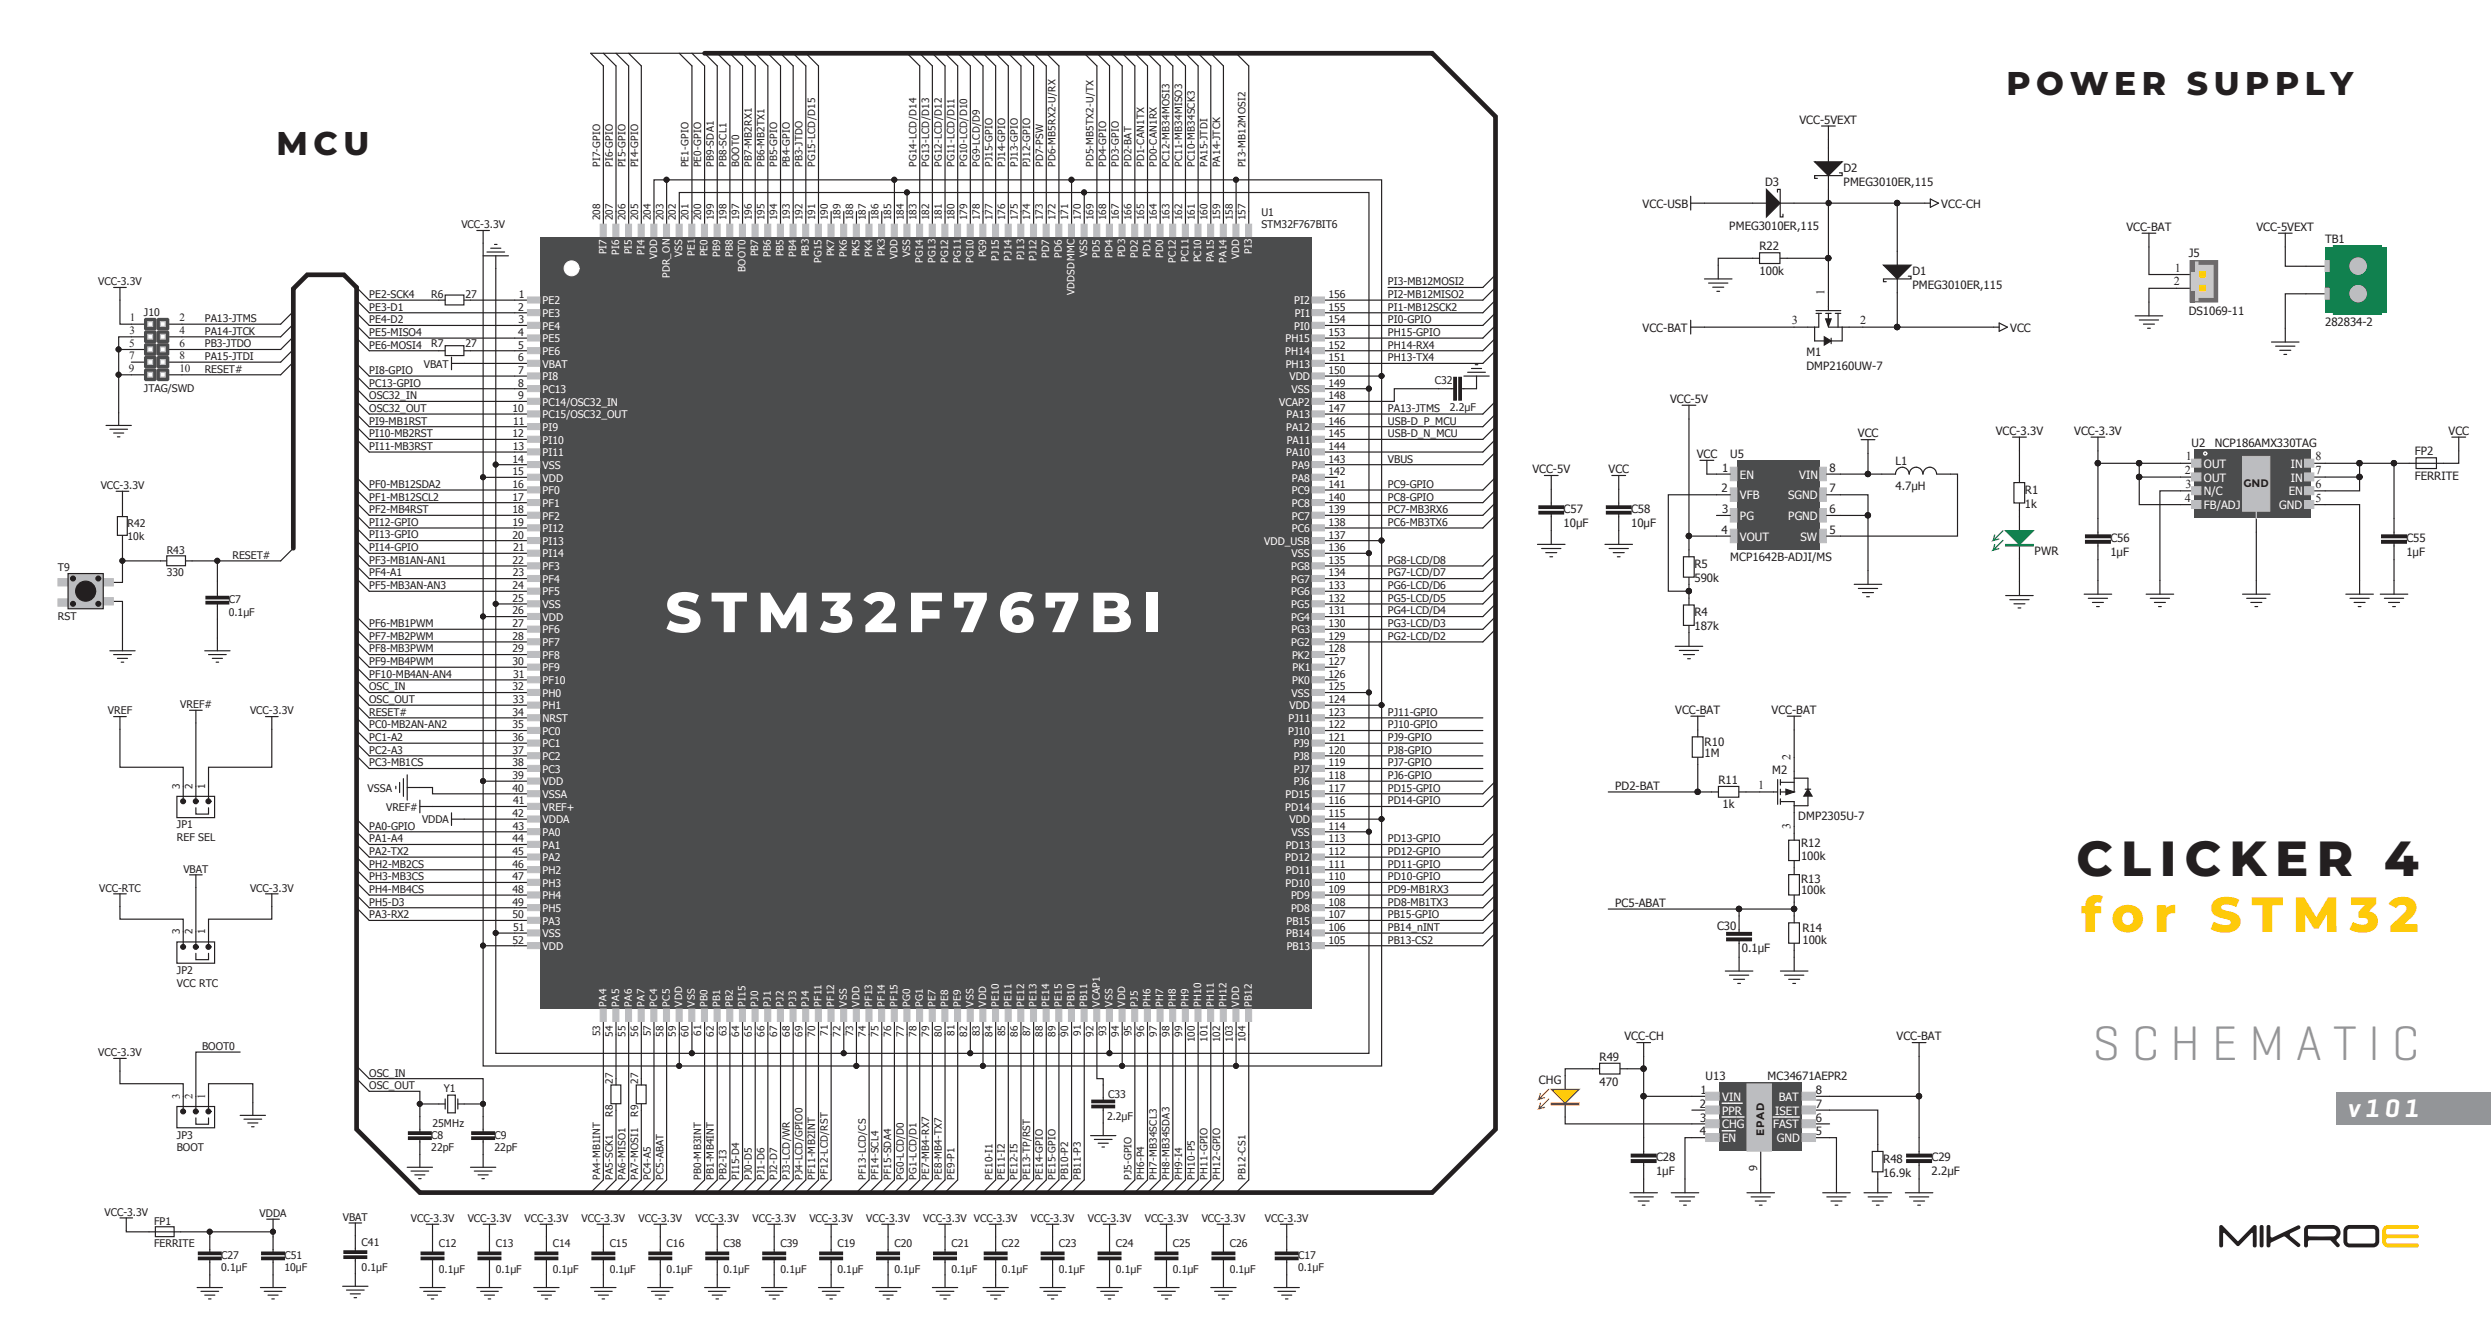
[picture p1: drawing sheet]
<svg xmlns="http://www.w3.org/2000/svg" width="374mm" height="199mm" viewBox="0 0 374 199" stroke-linecap="round" stroke-linejoin="round" font-family="sans-serif">
<defs><g id="words">
<text font-size="8.5" fill="#fff" x="100" y="95">S T M 32F 7 6 7 B I</text>
<text font-size="7.4" fill="#231f20" x="312.1" y="131.5">C L I C KE R 4</text>
<text font-size="7.4" fill="#feca0a" x="312.9" y="140">f o r S T M 3 2</text>
<text font-size="7.4" fill="#939598" x="314.5" y="159.2">S C H E M A T I C</text>
<g font-size="4.9" fill="#231f20">
<text x="301.6" y="14.3">P O W E R S U P P L Y</text>
<text x="41.6" y="23.2">M C U</text>
</g>
<text font-size="3.9" fill="#fff" x="352.8" y="167.8">v1 0 1</text>
<g font-size="1.8" fill="#231f20">
<text x="326.9" y="40.8">1</text>
<text x="274.2" y="44.4" transform="rotate(-90 274.2 44.4)">1</text>
<text x="326.7" y="42.9">2</text>
<text x="269.3" y="48.7">3</text>
<text x="279.6" y="48.7">2</text>
<text x="328.4" y="71.2">2</text>
<text x="328.5" y="69.2">1</text>
<text x="348" y="71.2">7</text>
<text x="348" y="69.2">8</text>
<text x="328.4" y="75.4">4</text>
<text x="328.5" y="73.3">3</text>
<text x="348" y="75.4">5</text>
<text x="348" y="73.3">6</text>
<text x="264.2" y="118.5">1</text>
<text x="269.1" y="114.2" transform="rotate(-90 269.1 114.2)">2</text>
<text x="269.1" y="124.5" transform="rotate(-90 269.1 124.5)">3</text>
</g>
<g font-size="1.7" fill="#231f20">
<text x="270.5" y="18.6">VCC-5VEXT</text>
<text x="265.3" y="27.9">D3</text>
<text x="277.1" y="25.8">D2</text>
<text x="277.1" y="27.9">PMEG3010ER,115</text>
<text x="246.9" y="31.2">VCC-USB</text>
<text x="259.9" y="34.5">PMEG3010ER,115</text>
<text x="291.8" y="31.2">VCC-CH</text>
<text x="319.6" y="34.7">VCC-BAT</text>
<text x="339.1" y="34.7">VCC-5VEXT</text>
<text x="264.5" y="37.6">R22</text>
<text x="264.5" y="41.3">100k</text>
<text x="287.4" y="41.3">D1</text>
<text x="329" y="38.6">J5</text>
<text x="349.5" y="36.5">TB1</text>
<text x="287.4" y="43.4">PMEG3010ER,115</text>
<text x="329" y="47.3">DS1069-11</text>
<text x="19.4" y="54">7</text>
<text x="19.4" y="52.1">5</text>
<text x="19.5" y="50.2">3</text>
<text x="19.5" y="48.3">1</text>
<text x="27" y="48.3">2</text>
<text x="27" y="50.2">4</text>
<text x="27" y="52.1">6</text>
<text x="27" y="54">8</text>
<text x="246.9" y="49.8">VCC-BAT</text>
<text x="271.5" y="53.6">M1</text>
<text x="302.1" y="49.9">VCC</text>
<text x="349.5" y="49">282834-2</text>
<text x="19.4" y="55.9">9</text>
<text x="27" y="55.9">10</text>
<text x="271.5" y="55.6">DMP2160UW-7</text>
<text x="251" y="60.5">VCC-5V</text>
<text x="279.2" y="65.7">VCC</text>
<text x="300" y="65.3">VCC-3.3V</text>
<text x="311.8" y="65.3">VCC-3.3V</text>
<text x="368" y="65.3">VCC</text>
<text x="230.3" y="71.1">VCC-5V</text>
<text x="241.8" y="71.1">VCC</text>
<text x="255" y="68.8">VCC</text>
<text x="258.9" y="70.9">1</text>
<text x="260.1" y="68.8">U5</text>
<text x="275" y="70.9">8</text>
<text x="284.9" y="69.8">L1</text>
<text x="329.4" y="67.2">U2</text>
<text x="332.9" y="67.2">NCP186AMX330TAG</text>
<text x="362.9" y="68.4">FP2</text>
<text x="235" y="77.1">C57</text>
<text x="245.2" y="77.1">C58</text>
<text x="258.8" y="74">2</text>
<text x="258.8" y="77.1">3</text>
<text x="275" y="77.1">6</text>
<text x="275" y="74">7</text>
<text x="284.9" y="73.6">4.7µH</text>
<text x="304.3" y="74.2">R1</text>
<text x="304.3" y="76.3">1k</text>
<text x="362.9" y="72.1">FERRITE</text>
<text x="235" y="79.2">10µF</text>
<text x="245.2" y="79.2">10µF</text>
<text x="258.8" y="80.2">4</text>
<text x="275" y="80.2">5</text>
<text x="305.8" y="83.3">PWR</text>
<text x="317.2" y="81.5">C56</text>
<text x="317.2" y="83.5">1µF</text>
<text x="361.7" y="81.5">C55</text>
<text x="361.7" y="83.5">1µF</text>
<text x="254.7" y="85.4">R5</text>
<text x="254.7" y="87.4">590k</text>
<text x="260.1" y="84.3">MCP1642B-ADJI/MS</text>
<text x="254.7" y="92.6">R4</text>
<text x="254.7" y="94.7">187k</text>
<text x="251.8" y="107.2">VCC-BAT</text>
<text x="266.3" y="107.2">VCC-BAT</text>
<text x="256.2" y="112">R10</text>
<text x="256.2" y="113.7">1M</text>
<text x="242.8" y="118.6">PD2-BAT</text>
<text x="258.3" y="117.8">R11</text>
<text x="266.3" y="116.3">M2</text>
<text x="258.9" y="121.3">1k</text>
<text x="270.3" y="123.2">DMP2305U-7</text>
<text x="270.7" y="127.3">R12</text>
<text x="270.7" y="129.2">100k</text>
<text x="242.8" y="136.2">PC5-ABAT</text>
<text x="270.7" y="132.7">R13</text>
<text x="270.7" y="134.3">100k</text>
<text x="258.1" y="139.7">C30</text>
<text x="261.8" y="143">0.1µF</text>
<text x="270.9" y="139.9">R14</text>
<text x="270.9" y="141.8">100k</text>
<text x="240.4" y="159.4">R49</text>
<text x="244.1" y="156.3">VCC-CH</text>
<text x="285" y="156.3">VCC-BAT</text>
<text x="27" y="165.1" transform="rotate(-90 27 165.1)">3</text>
<text x="28.9" y="165.1" transform="rotate(-90 28.9 165.1)">2</text>
<text x="30.8" y="165.1" transform="rotate(-90 30.8 165.1)">1</text>
<text x="231.3" y="162.9">CHG</text>
<text x="240.4" y="163.1">470</text>
<text x="255.5" y="166.4">2</text>
<text x="255.6" y="164.3">1</text>
<text x="256.4" y="162.3">U13</text>
<text x="265.7" y="162.3">MC34671AEPR2</text>
<text x="272.9" y="166.4">7</text>
<text x="272.9" y="164.3">8</text>
<text x="255.5" y="170.6">4</text>
<text x="255.5" y="168.5">3</text>
<text x="272.9" y="168.5">6</text>
<text x="272.9" y="170.6">5</text>
<text x="248.9" y="174.5">C28</text>
<text x="248.9" y="176.6">1µF</text>
<text x="283.1" y="174.7">R48</text>
<text x="283.1" y="176.8">16.9k</text>
<text x="290.3" y="174.5">C29</text>
<text x="290.3" y="176.6">2.2µF</text>
</g>
<g font-size="1.7" fill="#fff">
<text x="261.5" y="71.9">EN</text>
<text x="270.4" y="71.9">VIN</text>
<text x="331.3" y="70.3">OUT</text>
<text x="344.3" y="70.3">IN</text>
<text x="261.5" y="75">VFB</text>
<text x="268.8" y="75">SGND</text>
<text x="331.3" y="72.4">OUT</text>
<text x="331.3" y="74.4">N/C</text>
<text x="331.3" y="76.5">FB/ADJ</text>
<text x="342.6" y="76.5">GND</text>
<text x="344" y="74.4">EN</text>
<text x="344.3" y="72.4">IN</text>
<text x="261.5" y="78.1">PG</text>
<text x="261.5" y="81.2">VOUT</text>
<text x="268.8" y="78.1">PGND</text>
<text x="270.6" y="81.2">SW</text>
<text x="258.8" y="165.4">VIN</text>
<text x="258.8" y="167.5">PPR</text>
<text x="266.8" y="167.5">ISET</text>
<text x="267.3" y="165.4">BAT</text>
<text x="258.8" y="169.5">CHG</text>
<text x="258.8" y="171.6">EN</text>
<text x="266.5" y="169.5">FAST</text>
<text x="267.1" y="171.6">GND</text>
</g>
<g font-size="1.6" fill="#231f20">
<text x="69.3" y="34.3">VCC-3.3V</text>
<text x="189.6" y="32.4">U1</text>
<text x="189.6" y="34.3">STM32F767BIT6</text>
<text x="14.8" y="42.9">VCC-3.3V</text>
<text x="21.6" y="47.4">J10</text>
<text x="55.5" y="46.7">PE3-D1</text>
<text x="55.5" y="44.8">PE2-SCK4</text>
<text x="64.8" y="44.8">R6</text>
<text x="70" y="44.8">27</text>
<text x="77.9" y="46.7">2</text>
<text x="78" y="44.8">1</text>
<text x="199.7" y="44.8">156</text>
<text x="199.7" y="46.7">155</text>
<text x="208.6" y="44.8">PI2-MB12MISO2</text>
<text x="208.6" y="46.7">PI1-MB12SCK2</text>
<text x="208.6" y="42.9">PI3-MB12MOSI2</text>
<text x="30.8" y="50.3">PA14-JTCK</text>
<text x="30.8" y="48.4">PA13-JTMS</text>
<text x="30.8" y="52.2">PB3-JTDO</text>
<text x="55.5" y="50.5">PE5-MISO4</text>
<text x="55.5" y="48.6">PE4-D2</text>
<text x="55.5" y="52.4">PE6-MOSI4</text>
<text x="64.8" y="52.2">R7</text>
<text x="70" y="52.2">27</text>
<text x="77.9" y="50.5">4</text>
<text x="77.9" y="52.4">5</text>
<text x="77.9" y="48.6">3</text>
<text x="199.7" y="52.4">152</text>
<text x="199.7" y="48.6">154</text>
<text x="199.7" y="50.5">153</text>
<text x="208.6" y="52.4">PH14-RX4</text>
<text x="208.6" y="50.5">PH15-GPIO</text>
<text x="208.6" y="48.6">PI0-GPIO</text>
<text x="21.6" y="58.8">JTAG/SWD</text>
<text x="30.8" y="54.1">PA15-JTDI</text>
<text x="30.8" y="56">RESET#</text>
<text x="55.5" y="58.1">PC13-GPIO</text>
<text x="55.5" y="60">OSC32_IN</text>
<text x="55.5" y="56.2">PI8-GPIO</text>
<text x="63.7" y="55.2">VBAT</text>
<text x="77.9" y="58.1">8</text>
<text x="77.9" y="60">9</text>
<text x="77.9" y="54.3">6</text>
<text x="77.9" y="56.2">7</text>
<text x="199.7" y="60">148</text>
<text x="199.7" y="58.1">149</text>
<text x="199.7" y="54.3">151</text>
<text x="199.7" y="56.2">150</text>
<text x="208.6" y="54.3">PH13-TX4</text>
<text x="215.6" y="57.7">C32</text>
<text x="55.5" y="61.9">OSC32_OUT</text>
<text x="55.5" y="63.8">PI9-MB1RST</text>
<text x="55.5" y="65.7">PI10-MB2RST</text>
<text x="77" y="65.7">12</text>
<text x="77" y="61.9">10</text>
<text x="77.1" y="63.8">11</text>
<text x="199.7" y="63.8">146</text>
<text x="199.7" y="65.7">145</text>
<text x="199.7" y="61.9">147</text>
<text x="208.6" y="65.7">USB-D_N_MCU</text>
<text x="208.6" y="61.9">PA13-JTMS</text>
<text x="208.6" y="63.8">USB-D_P_MCU</text>
<text x="217.9" y="61.7">2.2µF</text>
<text x="55.5" y="67.6">PI11-MB3RST</text>
<text x="77" y="69.5">14</text>
<text x="77" y="71.4">15</text>
<text x="77.1" y="67.6">13</text>
<text x="199.7" y="71.4">142</text>
<text x="199.7" y="69.5">143</text>
<text x="199.7" y="67.6">144</text>
<text x="208.6" y="69.5">VBUS</text>
<text x="15.1" y="73.5">VCC-3.3V</text>
<text x="55.5" y="73.3">PF0-MB12SDA2</text>
<text x="55.5" y="75.2">PF1-MB12SCL2</text>
<text x="55.5" y="77.1">PF2-MB4RST</text>
<text x="77" y="73.3">16</text>
<text x="77" y="77.1">18</text>
<text x="77" y="75.2">17</text>
<text x="199.7" y="77.1">139</text>
<text x="199.7" y="75.2">140</text>
<text x="199.7" y="73.3">141</text>
<text x="208.6" y="73.3">PC9-GPIO</text>
<text x="208.6" y="75.2">PC8-GPIO</text>
<text x="208.6" y="77.1">PC7-MB3RX6</text>
<text x="337.2" y="73.2">GND</text>
<text x="19.2" y="79.2">R42</text>
<text x="19.2" y="81.1">10k</text>
<text x="25.1" y="83.2">R43</text>
<text x="35" y="83.9">RESET#</text>
<text x="55.5" y="79">PI12-GPIO</text>
<text x="55.5" y="80.9">PI13-GPIO</text>
<text x="55.5" y="82.8">PI14-GPIO</text>
<text x="77" y="79">19</text>
<text x="77" y="80.9">20</text>
<text x="77.1" y="82.8">21</text>
<text x="199.7" y="82.8">136</text>
<text x="199.7" y="79">138</text>
<text x="199.7" y="80.9">137</text>
<text x="208.6" y="79">PC6-MB3TX6</text>
<text x="8.7" y="85.8">T9</text>
<text x="25.1" y="86.6">330</text>
<text x="55.5" y="88.5">PF5-MB3AN-AN3</text>
<text x="55.5" y="84.7">PF3-MB1AN-AN1</text>
<text x="55.5" y="86.6">PF4-A1</text>
<text x="77" y="84.7">22</text>
<text x="77" y="88.5">24</text>
<text x="77.1" y="86.6">23</text>
<text x="199.7" y="84.7">135</text>
<text x="199.7" y="88.5">133</text>
<text x="199.7" y="86.6">134</text>
<text x="208.6" y="88.5">PG6-LCD/D6</text>
<text x="208.6" y="86.6">PG7-LCD/D7</text>
<text x="208.6" y="84.7">PG8-LCD/D8</text>
<text x="8.7" y="93.1">RST</text>
<text x="34.4" y="90.6">C7</text>
<text x="34.4" y="92.5">0.1µF</text>
<text x="55.5" y="94.2">PF6-MB1PWM</text>
<text x="77" y="92.3">26</text>
<text x="77" y="94.2">27</text>
<text x="77" y="90.4">25</text>
<text x="199.7" y="94.2">130</text>
<text x="199.7" y="92.3">131</text>
<text x="199.7" y="90.4">132</text>
<text x="208.6" y="94.2">PG3-LCD/D3</text>
<text x="208.6" y="92.3">PG4-LCD/D4</text>
<text x="208.6" y="90.4">PG5-LCD/D5</text>
<text x="55.5" y="96.1">PF7-MB2PWM</text>
<text x="55.5" y="98">PF8-MB3PWM</text>
<text x="55.5" y="99.9">PF9-MB4PWM</text>
<text x="55.5" y="101.8">PF10-MB4AN-AN4</text>
<text x="77" y="96.1">28</text>
<text x="77" y="98">29</text>
<text x="77" y="99.9">30</text>
<text x="77.1" y="101.8">31</text>
<text x="199.7" y="98">128</text>
<text x="199.7" y="101.8">126</text>
<text x="199.7" y="99.9">127</text>
<text x="199.7" y="96.1">129</text>
<text x="208.6" y="96.1">PG2-LCD/D2</text>
<text x="16.2" y="107.3">VREF</text>
<text x="27.1" y="106.4">VREF#</text>
<text x="37.6" y="107.3">VCC-3.3V</text>
<text x="55.5" y="105.6">OSC_OUT</text>
<text x="55.5" y="107.5">RESET#</text>
<text x="55.5" y="103.7">OSC_IN</text>
<text x="77" y="103.7">32</text>
<text x="77" y="107.5">34</text>
<text x="77.1" y="105.6">33</text>
<text x="199.7" y="107.5">123</text>
<text x="199.7" y="103.7">125</text>
<text x="199.7" y="105.6">124</text>
<text x="208.6" y="107.5">PJ11-GPIO</text>
<text x="55.5" y="109.4">PC0-MB2AN-AN2</text>
<text x="55.5" y="111.3">PC1-A2</text>
<text x="55.5" y="113.2">PC2-A3</text>
<text x="77" y="111.3">36</text>
<text x="77" y="109.4">35</text>
<text x="77" y="113.2">37</text>
<text x="199.7" y="113.2">120</text>
<text x="199.7" y="111.3">121</text>
<text x="199.7" y="109.4">122</text>
<text x="208.6" y="109.4">PJ10-GPIO</text>
<text x="208.6" y="111.3">PJ9-GPIO</text>
<text x="208.6" y="113.2">PJ8-GPIO</text>
<text x="55.2" y="118.9">VSSA</text>
<text x="55.5" y="115.1">PC3-MB1CS</text>
<text x="77" y="115.1">38</text>
<text x="77" y="117">39</text>
<text x="77" y="118.9">40</text>
<text x="199.7" y="117">118</text>
<text x="199.7" y="115.1">119</text>
<text x="199.7" y="118.9">117</text>
<text x="208.6" y="118.9">PD15-GPIO</text>
<text x="208.6" y="115.1">PJ7-GPIO</text>
<text x="208.6" y="117">PJ6-GPIO</text>
<text x="26.6" y="124.4">JP1</text>
<text x="55.5" y="124.6">PA0-GPIO</text>
<text x="58" y="121.8">VREF#</text>
<text x="63.4" y="123.7">VDDA</text>
<text x="77" y="122.7">42</text>
<text x="77.1" y="124.6">43</text>
<text x="77.1" y="120.8">41</text>
<text x="199.7" y="120.8">116</text>
<text x="199.7" y="124.6">114</text>
<text x="199.7" y="122.7">115</text>
<text x="208.6" y="120.8">PD14-GPIO</text>
<text x="26.6" y="126.3">REF SEL</text>
<text x="27.6" y="131.1">VBAT</text>
<text x="55.5" y="130.3">PH2-MB2CS</text>
<text x="55.5" y="126.5">PA1-A4</text>
<text x="55.5" y="128.4">PA2-TX2</text>
<text x="77" y="130.3">46</text>
<text x="77" y="126.5">44</text>
<text x="77" y="128.4">45</text>
<text x="199.7" y="130.3">111</text>
<text x="199.7" y="128.4">112</text>
<text x="199.7" y="126.5">113</text>
<text x="208.6" y="126.5">PD13-GPIO</text>
<text x="208.6" y="128.4">PD12-GPIO</text>
<text x="208.6" y="130.3">PD11-GPIO</text>
<text x="14.9" y="134">VCC-RTC</text>
<text x="37.6" y="134">VCC-3.3V</text>
<text x="55.5" y="136">PH5-D3</text>
<text x="55.5" y="137.9">PA3-RX2</text>
<text x="55.5" y="134.1">PH4-MB4CS</text>
<text x="55.5" y="132.2">PH3-MB3CS</text>
<text x="77" y="134.1">48</text>
<text x="77" y="136">49</text>
<text x="77" y="132.2">47</text>
<text x="77" y="137.9">50</text>
<text x="199.7" y="136">108</text>
<text x="199.7" y="134.1">109</text>
<text x="199.7" y="132.2">110</text>
<text x="199.7" y="137.9">107</text>
<text x="208.6" y="132.2">PD10-GPIO</text>
<text x="208.6" y="134.1">PD9-MB1RX3</text>
<text x="208.6" y="137.9">PB15-GPIO</text>
<text x="208.6" y="136">PD8-MB1TX3</text>
<text x="77" y="141.8">52</text>
<text x="77.1" y="139.9">51</text>
<text x="199.7" y="141.8">105</text>
<text x="199.7" y="139.9">106</text>
<text x="208.6" y="139.8">PB14_nINT</text>
<text x="208.6" y="141.8">PB13-CS2</text>
<text x="26.6" y="146.3">JP2</text>
<text x="26.6" y="148.2">VCC RTC</text>
<text x="14.8" y="158.7">VCC-3.3V</text>
<text x="30.4" y="157.7">BOOT0</text>
<text x="55.5" y="161.7">OSC_IN</text>
<text x="55.5" y="163.6">OSC_OUT</text>
<text x="66.7" y="164">Y1</text>
<text x="166.6" y="165">C33</text>
<text x="26.6" y="171">JP3</text>
<text x="26.6" y="172.9">BOOT</text>
<text x="64.8" y="171">C8</text>
<text x="64.8" y="172.9">22pF</text>
<text x="65" y="169.3">25MHz</text>
<text x="74.3" y="171">C9</text>
<text x="74.3" y="172.9">22pF</text>
<text x="166.4" y="168.2">2.2µF</text>
<text x="265.1" y="170.6" transform="rotate(-90 265.1 170.6)">EPAD</text>
<text x="264.1" y="175.9" transform="rotate(-90 264.1 175.9)">9</text>
<text x="15.7" y="182.6">VCC-3.3V</text>
<text x="23.2" y="184">FP1</text>
<text x="39" y="182.8">VDDA</text>
<text x="51.5" y="183.4">VBAT</text>
<text x="61.7" y="183.6">VCC-3.3V</text>
<text x="70.3" y="183.6">VCC-3.3V</text>
<text x="78.9" y="183.6">VCC-3.3V</text>
<text x="87.4" y="183.6">VCC-3.3V</text>
<text x="96" y="183.6">VCC-3.3V</text>
<text x="104.5" y="183.6">VCC-3.3V</text>
<text x="113.1" y="183.6">VCC-3.3V</text>
<text x="121.6" y="183.6">VCC-3.3V</text>
<text x="130.2" y="183.6">VCC-3.3V</text>
<text x="138.8" y="183.6">VCC-3.3V VCC-3.3V</text>
<text x="154.9" y="183.6">VCC-3.3V</text>
<text x="163.5" y="183.6">VCC-3.3V</text>
<text x="172" y="183.6">VCC-3.3V</text>
<text x="180.6" y="183.6">VCC-3.3V</text>
<text x="190.1" y="183.6">VCC-3.3V</text>
<text x="23.2" y="187.4">FERRITE</text>
<text x="33.2" y="189.1">C27</text>
<text x="33.2" y="191">0.1µF</text>
<text x="42.8" y="189.1">C51</text>
<text x="42.8" y="191">10µF</text>
<text x="54.4" y="187.2">C41</text>
<text x="54.4" y="191">0.1µF</text>
<text x="66" y="187.4">C12</text>
<text x="66" y="191.2">0.1µF</text>
<text x="74.5" y="187.4">C13</text>
<text x="74.5" y="191.2">0.1µF</text>
<text x="83.1" y="187.4">C14</text>
<text x="83.1" y="191.2">0.1µF</text>
<text x="91.6" y="187.4">C15</text>
<text x="91.6" y="191.2">0.1µF</text>
<text x="100.2" y="187.4">C16</text>
<text x="100.2" y="191.2">0.1µF</text>
<text x="108.8" y="187.4">C38</text>
<text x="108.8" y="191.2">0.1µF</text>
<text x="117.3" y="187.4">C39</text>
<text x="117.3" y="191.2">0.1µF</text>
<text x="125.9" y="187.4">C19</text>
<text x="125.9" y="191.2">0.1µF</text>
<text x="134.4" y="187.4">C20</text>
<text x="134.4" y="191.2">0.1µF</text>
<text x="143" y="187.4">C21</text>
<text x="143" y="191.2">0.1µF</text>
<text x="150.6" y="187.4">C22</text>
<text x="150.6" y="191.2">0.1µF</text>
<text x="159.2" y="187.4">C23</text>
<text x="159.2" y="191.2">0.1µF</text>
<text x="167.7" y="187.4">C24</text>
<text x="167.7" y="191.2">0.1µF</text>
<text x="176.3" y="187.4">C25</text>
<text x="176.3" y="191.2">0.1µF</text>
<text x="184.8" y="187.4">C26</text>
<text x="184.8" y="191.2">0.1µF</text>
<text x="195.1" y="189.1">C17</text>
<text x="195.1" y="191">0.1µF</text>
</g>
<g font-size="1.6" fill="#fff">
<text x="81.6" y="47.6">PE3</text>
<text x="81.6" y="45.7">PE2</text>
<text x="194.5" y="45.7">PI2</text>
<text x="194.6" y="47.6">PI1</text>
<text x="81.6" y="49.5">PE4</text>
<text x="81.6" y="51.4">PE5</text>
<text x="81.6" y="53.3">PE6</text>
<text x="193.2" y="53.3">PH14</text>
<text x="193.2" y="51.4">PH15</text>
<text x="194.5" y="49.5">PI0</text>
<text x="81.6" y="55.2">VBAT</text>
<text x="81.6" y="57.1">PI8</text>
<text x="81.6" y="59">PC13</text>
<text x="193.2" y="55.2">PH13</text>
<text x="193.8" y="57.1">VDD</text>
<text x="194.1" y="59">VSS</text>
<text x="81.6" y="60.9">PC14/OSC32_IN</text>
<text x="81.6" y="62.8">PC15/OSC32_OUT</text>
<text x="81.6" y="64.7">PI9</text>
<text x="192.2" y="60.9">VCAP2</text>
<text x="193.3" y="64.7">PA12</text>
<text x="193.4" y="62.8">PA13</text>
<text x="81.6" y="66.6">PI10</text>
<text x="81.6" y="68.5">PI11</text>
<text x="81.6" y="70.4">VSS</text>
<text x="193.3" y="68.5">PA10</text>
<text x="193.4" y="66.6">PA11</text>
<text x="194.1" y="70.4">PA9</text>
<text x="81.6" y="72.3">VDD</text>
<text x="81.6" y="74.2">PF0</text>
<text x="81.6" y="76.1">PF1</text>
<text x="194.1" y="76.1">PC8</text>
<text x="194.1" y="74.2">PC9</text>
<text x="194.1" y="72.3">PA8</text>
<text x="81.6" y="78">PF2</text>
<text x="81.6" y="79.9">PI12</text>
<text x="81.6" y="81.8">PI13</text>
<text x="81.6" y="83.7">PI14</text>
<text x="190" y="81.8">VDD_USB</text>
<text x="194.1" y="83.7">VSS</text>
<text x="194.1" y="79.9">PC6</text>
<text x="194.2" y="78">PC7</text>
<text x="81.6" y="85.7">PF3</text>
<text x="81.6" y="87.6">PF4</text>
<text x="81.6" y="89.5">PF5</text>
<text x="194.1" y="85.7">PG8</text>
<text x="194.1" y="89.5">PG6</text>
<text x="194.1" y="87.6">PG7</text>
<text x="81.6" y="93.3">VDD</text>
<text x="81.6" y="95.2">PF6</text>
<text x="81.6" y="91.4">VSS</text>
<text x="194.1" y="93.3">PG4</text>
<text x="194.1" y="91.4">PG5</text>
<text x="194.1" y="95.2">PG3</text>
<text x="81.6" y="97.1">PF7</text>
<text x="81.6" y="99">PF8</text>
<text x="81.6" y="100.9">PF9</text>
<text x="194.1" y="97.1">PG2</text>
<text x="194.2" y="99">PK2</text>
<text x="194.3" y="100.9">PK1</text>
<text x="81.6" y="102.8">PF10</text>
<text x="81.6" y="104.7">PH0</text>
<text x="81.6" y="106.6">PH1</text>
<text x="193.8" y="106.6">VDD</text>
<text x="194.1" y="104.7">VSS</text>
<text x="194.2" y="102.8">PK0</text>
<text x="81.6" y="108.5">NRST</text>
<text x="81.6" y="110.4">PC0</text>
<text x="81.6" y="112.3">PC1</text>
<text x="193.6" y="110.4">PJ10</text>
<text x="193.7" y="108.5">PJ11</text>
<text x="194.4" y="112.3">PJ9</text>
<text x="81.6" y="114.2">PC2</text>
<text x="81.6" y="116.1">PC3</text>
<text x="81.6" y="118">VDD</text>
<text x="81.6" y="119.9">VSSA</text>
<text x="193.2" y="119.9">PD15</text>
<text x="194.4" y="114.2">PJ8</text>
<text x="194.4" y="118">PJ6</text>
<text x="194.5" y="116.1">PJ7</text>
<text x="81.6" y="121.8">VREF+</text>
<text x="81.6" y="123.7">VDDA</text>
<text x="81.6" y="125.6">PA0</text>
<text x="193.2" y="121.8">PD14</text>
<text x="193.8" y="123.7">VDD</text>
<text x="194.1" y="125.6">VSS</text>
<text x="81.6" y="127.5">PA1</text>
<text x="81.6" y="129.4">PA2</text>
<text x="81.6" y="131.3">PH2</text>
<text x="193.2" y="129.4">PD12</text>
<text x="193.2" y="127.5">PD13</text>
<text x="193.3" y="131.3">PD11</text>
<text x="81.6" y="133.2">PH3</text>
<text x="81.6" y="135.1">PH4</text>
<text x="81.6" y="137">PH5</text>
<text x="193.2" y="133.2">PD10</text>
<text x="194" y="137">PD8</text>
<text x="194" y="135.1">PD9</text>
<text x="81.6" y="138.9">PA3</text>
<text x="81.6" y="140.8">VSS</text>
<text x="81.6" y="142.7">VDD</text>
<text x="193.3" y="140.8">PB14</text>
<text x="193.4" y="138.9">PB15</text>
<text x="193.4" y="142.7">PB13</text>
</g>
<g font-size="1.5" fill="#231f20">
<text x="90.2" y="25.1" transform="rotate(-90 90.2 25.1)">PI7-GPIO</text>
<text x="92.1" y="25.1" transform="rotate(-90 92.1 25.1)">PI6-GPIO</text>
<text x="94" y="25.1" transform="rotate(-90 94 25.1)">PI5-GPIO</text>
<text x="95.9" y="25.1" transform="rotate(-90 95.9 25.1)">PI4-GPIO</text>
<text x="103.5" y="25.1" transform="rotate(-90 103.5 25.1)">PE1-GPIO</text>
<text x="105.4" y="25.1" transform="rotate(-90 105.4 25.1)">PE0-GPIO</text>
<text x="107.3" y="25.1" transform="rotate(-90 107.3 25.1)">PB9-SDA1</text>
<text x="109.2" y="25.1" transform="rotate(-90 109.2 25.1)">PB8-SCL1</text>
<text x="111.1" y="25.1" transform="rotate(-90 111.1 25.1)">BOOT0</text>
<text x="113" y="25.1" transform="rotate(-90 113 25.1)">PB7-MB2RX1</text>
<text x="114.9" y="25.1" transform="rotate(-90 114.9 25.1)">PB6-MB2TX1</text>
<text x="116.8" y="25.1" transform="rotate(-90 116.8 25.1)">PB5-GPIO</text>
<text x="118.7" y="25.1" transform="rotate(-90 118.7 25.1)">PB4-GPIO</text>
<text x="120.6" y="25.1" transform="rotate(-90 120.6 25.1)">PB3-JTDO</text>
<text x="122.5" y="25.1" transform="rotate(-90 122.5 25.1)">PG15-LCD/D15</text>
<text x="137.7" y="25.1" transform="rotate(-90 137.7 25.1)">PG14-LCD/D14</text>
<text x="139.6" y="25.1" transform="rotate(-90 139.6 25.1)">PG13-LCD/D13</text>
<text x="141.5" y="25.1" transform="rotate(-90 141.5 25.1)">PG12-LCD/D12</text>
<text x="143.4" y="25.1" transform="rotate(-90 143.4 25.1)">PG11-LCD/D11</text>
<text x="145.3" y="25.1" transform="rotate(-90 145.3 25.1)">PG10-LCD/D10</text>
<text x="147.3" y="25.1" transform="rotate(-90 147.3 25.1)">PG9-LCD/D9</text>
<text x="149.2" y="25.1" transform="rotate(-90 149.2 25.1)">PJ15-GPIO</text>
<text x="151.1" y="25.1" transform="rotate(-90 151.1 25.1)">PJ14-GPIO</text>
<text x="153" y="25.1" transform="rotate(-90 153 25.1)">PJ13-GPIO</text>
<text x="154.9" y="25.1" transform="rotate(-90 154.9 25.1)">PJ12-GPIO</text>
<text x="156.8" y="25.1" transform="rotate(-90 156.8 25.1)">PD7-PSW</text>
<text x="158.7" y="25.1" transform="rotate(-90 158.7 25.1)">PD6-MB5RX2-U/RX</text>
<text x="164.4" y="25.1" transform="rotate(-90 164.4 25.1)">PD5-MB5TX2-U/TX</text>
<text x="166.3" y="25.1" transform="rotate(-90 166.3 25.1)">PD4-GPIO</text>
<text x="168.2" y="25.1" transform="rotate(-90 168.2 25.1)">PD3-GPIO</text>
<text x="170.1" y="25.1" transform="rotate(-90 170.1 25.1)">PD2-BAT</text>
<text x="172" y="25.1" transform="rotate(-90 172 25.1)">PD1-CAN1TX</text>
<text x="173.9" y="25.1" transform="rotate(-90 173.9 25.1)">PD0-CAN1RX</text>
<text x="175.8" y="25.1" transform="rotate(-90 175.8 25.1)">PC12-MB34MOSI3</text>
<text x="177.7" y="25.1" transform="rotate(-90 177.7 25.1)">PC11-MB34MISO3</text>
<text x="179.6" y="25.1" transform="rotate(-90 179.6 25.1)">PC10-MB34SCK3</text>
<text x="181.5" y="25.1" transform="rotate(-90 181.5 25.1)">PA15-JTDI</text>
<text x="183.4" y="25.1" transform="rotate(-90 183.4 25.1)">PA14-JTCK</text>
<text x="187.2" y="25.1" transform="rotate(-90 187.2 25.1)">PI3-MB12MOSI2</text>
<text x="90.2" y="33.1" transform="rotate(-90 90.2 33.1)">208</text>
<text x="92.1" y="33.1" transform="rotate(-90 92.1 33.1)">207</text>
<text x="94" y="33.1" transform="rotate(-90 94 33.1)">206</text>
<text x="95.9" y="33.1" transform="rotate(-90 95.9 33.1)">205</text>
<text x="97.8" y="33.1" transform="rotate(-90 97.8 33.1)">204</text>
<text x="99.7" y="33.1" transform="rotate(-90 99.7 33.1)">203</text>
<text x="101.6" y="33.1" transform="rotate(-90 101.6 33.1)">202</text>
<text x="103.5" y="33.1" transform="rotate(-90 103.5 33.1)">201</text>
<text x="105.4" y="33.1" transform="rotate(-90 105.4 33.1)">200</text>
<text x="107.3" y="33.1" transform="rotate(-90 107.3 33.1)">199</text>
<text x="109.2" y="33.1" transform="rotate(-90 109.2 33.1)">198</text>
<text x="111.1" y="33.1" transform="rotate(-90 111.1 33.1)">197</text>
<text x="113" y="33.1" transform="rotate(-90 113 33.1)">196</text>
<text x="114.9" y="33.1" transform="rotate(-90 114.9 33.1)">195</text>
<text x="116.8" y="33.1" transform="rotate(-90 116.8 33.1)">194</text>
<text x="118.7" y="33.1" transform="rotate(-90 118.7 33.1)">193</text>
<text x="120.6" y="33.1" transform="rotate(-90 120.6 33.1)">192</text>
<text x="122.5" y="33.1" transform="rotate(-90 122.5 33.1)">191</text>
<text x="124.4" y="33.1" transform="rotate(-90 124.4 33.1)">190</text>
<text x="126.3" y="33.1" transform="rotate(-90 126.3 33.1)">189</text>
<text x="128.2" y="33.1" transform="rotate(-90 128.2 33.1)">188</text>
<text x="130.1" y="33.1" transform="rotate(-90 130.1 33.1)">187</text>
<text x="132" y="33.1" transform="rotate(-90 132 33.1)">186</text>
<text x="133.9" y="33.1" transform="rotate(-90 133.9 33.1)">185</text>
<text x="135.8" y="33.1" transform="rotate(-90 135.8 33.1)">184</text>
<text x="137.7" y="33.1" transform="rotate(-90 137.7 33.1)">183</text>
<text x="139.6" y="33.1" transform="rotate(-90 139.6 33.1)">182</text>
<text x="141.5" y="33.1" transform="rotate(-90 141.5 33.1)">181</text>
<text x="143.4" y="33.1" transform="rotate(-90 143.4 33.1)">180</text>
<text x="145.3" y="33.1" transform="rotate(-90 145.3 33.1)">179</text>
<text x="147.2" y="33.1" transform="rotate(-90 147.2 33.1)">178</text>
<text x="149.1" y="33.1" transform="rotate(-90 149.1 33.1)">177</text>
<text x="151.1" y="33.1" transform="rotate(-90 151.1 33.1)">176</text>
<text x="153" y="33.1" transform="rotate(-90 153 33.1)">175</text>
<text x="154.9" y="33.1" transform="rotate(-90 154.9 33.1)">174</text>
<text x="156.8" y="33.1" transform="rotate(-90 156.8 33.1)">173</text>
<text x="158.7" y="33.1" transform="rotate(-90 158.7 33.1)">172</text>
<text x="160.6" y="33.1" transform="rotate(-90 160.6 33.1)">171</text>
<text x="162.5" y="33.1" transform="rotate(-90 162.5 33.1)">170</text>
<text x="164.4" y="33.1" transform="rotate(-90 164.4 33.1)">169</text>
<text x="166.3" y="33.1" transform="rotate(-90 166.3 33.1)">168</text>
<text x="168.2" y="33.1" transform="rotate(-90 168.2 33.1)">167</text>
<text x="170.1" y="33.1" transform="rotate(-90 170.1 33.1)">166</text>
<text x="172" y="33.1" transform="rotate(-90 172 33.1)">165</text>
<text x="173.9" y="33.1" transform="rotate(-90 173.9 33.1)">164</text>
<text x="175.8" y="33.1" transform="rotate(-90 175.8 33.1)">163</text>
<text x="177.7" y="33.1" transform="rotate(-90 177.7 33.1)">162</text>
<text x="179.6" y="33.1" transform="rotate(-90 179.6 33.1)">161</text>
<text x="181.5" y="33.1" transform="rotate(-90 181.5 33.1)">160</text>
<text x="183.4" y="33.1" transform="rotate(-90 183.4 33.1)">159</text>
<text x="185.3" y="33.1" transform="rotate(-90 185.3 33.1)">158</text>
<text x="187.2" y="33.1" transform="rotate(-90 187.2 33.1)">157</text>
<text x="27" y="118.5" transform="rotate(-90 27 118.5)">3</text>
<text x="28.9" y="118.5" transform="rotate(-90 28.9 118.5)">2</text>
<text x="30.8" y="118.5" transform="rotate(-90 30.8 118.5)">1</text>
<text x="27" y="140.4" transform="rotate(-90 27 140.4)">3</text>
<text x="28.9" y="140.4" transform="rotate(-90 28.9 140.4)">2</text>
<text x="30.8" y="140.4" transform="rotate(-90 30.8 140.4)">1</text>
<text x="90.2" y="155.7" transform="rotate(-90 90.2 155.7)">53</text>
<text x="92.1" y="155.7" transform="rotate(-90 92.1 155.7)">54</text>
<text x="94" y="155.7" transform="rotate(-90 94 155.7)">55</text>
<text x="95.9" y="155.7" transform="rotate(-90 95.9 155.7)">56</text>
<text x="97.8" y="155.7" transform="rotate(-90 97.8 155.7)">57</text>
<text x="99.7" y="155.7" transform="rotate(-90 99.7 155.7)">58</text>
<text x="101.6" y="155.7" transform="rotate(-90 101.6 155.7)">59</text>
<text x="103.5" y="155.7" transform="rotate(-90 103.5 155.7)">60</text>
<text x="105.4" y="155.6" transform="rotate(-90 105.4 155.6)">61</text>
<text x="107.3" y="155.7" transform="rotate(-90 107.3 155.7)">62</text>
<text x="109.2" y="155.7" transform="rotate(-90 109.2 155.7)">63</text>
<text x="111.1" y="155.7" transform="rotate(-90 111.1 155.7)">64</text>
<text x="113" y="155.7" transform="rotate(-90 113 155.7)">65</text>
<text x="114.9" y="155.7" transform="rotate(-90 114.9 155.7)">66</text>
<text x="116.8" y="155.7" transform="rotate(-90 116.8 155.7)">67</text>
<text x="118.7" y="155.7" transform="rotate(-90 118.7 155.7)">68</text>
<text x="120.6" y="155.7" transform="rotate(-90 120.6 155.7)">69</text>
<text x="122.5" y="155.7" transform="rotate(-90 122.5 155.7)">70</text>
<text x="124.4" y="155.6" transform="rotate(-90 124.4 155.6)">71</text>
<text x="126.3" y="155.7" transform="rotate(-90 126.3 155.7)">72</text>
<text x="128.2" y="155.7" transform="rotate(-90 128.2 155.7)">73</text>
<text x="130.1" y="155.7" transform="rotate(-90 130.1 155.7)">74</text>
<text x="132" y="155.7" transform="rotate(-90 132 155.7)">75</text>
<text x="133.9" y="155.7" transform="rotate(-90 133.9 155.7)">76</text>
<text x="135.8" y="155.7" transform="rotate(-90 135.8 155.7)">77</text>
<text x="137.7" y="155.7" transform="rotate(-90 137.7 155.7)">78</text>
<text x="139.6" y="155.7" transform="rotate(-90 139.6 155.7)">79</text>
<text x="141.5" y="155.7" transform="rotate(-90 141.5 155.7)">80</text>
<text x="143.4" y="155.6" transform="rotate(-90 143.4 155.6)">81</text>
<text x="145.3" y="155.7" transform="rotate(-90 145.3 155.7)">82</text>
<text x="147.2" y="155.7" transform="rotate(-90 147.2 155.7)">83</text>
<text x="149.1" y="155.7" transform="rotate(-90 149.1 155.7)">84</text>
<text x="151.1" y="155.7" transform="rotate(-90 151.1 155.7)">85</text>
<text x="153" y="155.7" transform="rotate(-90 153 155.7)">86</text>
<text x="154.9" y="155.7" transform="rotate(-90 154.9 155.7)">87</text>
<text x="156.8" y="155.7" transform="rotate(-90 156.8 155.7)">88</text>
<text x="158.7" y="155.7" transform="rotate(-90 158.7 155.7)">89</text>
<text x="160.6" y="155.7" transform="rotate(-90 160.6 155.7)">90</text>
<text x="162.5" y="155.6" transform="rotate(-90 162.5 155.6)">91</text>
<text x="164.4" y="155.7" transform="rotate(-90 164.4 155.7)">92</text>
<text x="166.3" y="155.7" transform="rotate(-90 166.3 155.7)">93</text>
<text x="168.2" y="155.7" transform="rotate(-90 168.2 155.7)">94</text>
<text x="170.1" y="155.7" transform="rotate(-90 170.1 155.7)">95</text>
<text x="172" y="155.7" transform="rotate(-90 172 155.7)">96</text>
<text x="173.9" y="155.7" transform="rotate(-90 173.9 155.7)">97</text>
<text x="175.8" y="155.7" transform="rotate(-90 175.8 155.7)">98</text>
<text x="177.7" y="155.7" transform="rotate(-90 177.7 155.7)">99</text>
<text x="179.6" y="156.6" transform="rotate(-90 179.6 156.6)">100</text>
<text x="181.5" y="156.5" transform="rotate(-90 181.5 156.5)">101</text>
<text x="183.4" y="156.6" transform="rotate(-90 183.4 156.6)">102</text>
<text x="185.3" y="156.5" transform="rotate(-90 185.3 156.5)">103</text>
<text x="187.2" y="156.6" transform="rotate(-90 187.2 156.6)">104</text>
<text x="92.1" y="167.7" transform="rotate(-90 92.1 167.7)">R8</text>
<text x="92.1" y="162.8" transform="rotate(-90 92.1 162.8)">27</text>
<text x="95.9" y="167.7" transform="rotate(-90 95.9 167.7)">R9</text>
<text x="95.9" y="162.8" transform="rotate(-90 95.9 162.8)">27</text>
<text x="90.2" y="177.3" transform="rotate(-90 90.2 177.3)">PA4-MB1INT</text>
<text x="92.1" y="177.3" transform="rotate(-90 92.1 177.3)">PA5-SCK1</text>
<text x="94" y="177.3" transform="rotate(-90 94 177.3)">PA6-MISO1</text>
<text x="95.9" y="177.3" transform="rotate(-90 95.9 177.3)">PA7-MOSI1</text>
<text x="97.8" y="177.3" transform="rotate(-90 97.8 177.3)">PC4-A5</text>
<text x="99.7" y="177.3" transform="rotate(-90 99.7 177.3)">PC5-ABAT</text>
<text x="105.4" y="177.2" transform="rotate(-90 105.4 177.2)">PB0-MB3INT</text>
<text x="107.3" y="177.2" transform="rotate(-90 107.3 177.2)">PB1-MB4INT</text>
<text x="109.2" y="177.3" transform="rotate(-90 109.2 177.3)">PB2-I3</text>
<text x="111.1" y="177.3" transform="rotate(-90 111.1 177.3)">PI15-D4</text>
<text x="113" y="177.3" transform="rotate(-90 113 177.3)">PJ0-D5</text>
<text x="114.9" y="177.3" transform="rotate(-90 114.9 177.3)">PJ1-D6</text>
<text x="116.8" y="177.3" transform="rotate(-90 116.8 177.3)">PJ2-D7</text>
<text x="118.7" y="177.2" transform="rotate(-90 118.7 177.2)">PJ3-LCD/WR</text>
<text x="120.6" y="177.2" transform="rotate(-90 120.6 177.2)">PJ4-LCD/GPIO0</text>
<text x="122.5" y="177.2" transform="rotate(-90 122.5 177.2)">PF11-MB2INT</text>
<text x="124.4" y="177.2" transform="rotate(-90 124.4 177.2)">PF12-LCD/RST</text>
<text x="130.1" y="177.2" transform="rotate(-90 130.1 177.2)">PF13-LCD/CS</text>
<text x="132" y="177.2" transform="rotate(-90 132 177.2)">PF14-SCL4</text>
<text x="133.9" y="177.2" transform="rotate(-90 133.9 177.2)">PF15-SDA4</text>
<text x="135.8" y="177.2" transform="rotate(-90 135.8 177.2)">PG0-LCD/D0</text>
<text x="137.7" y="177.2" transform="rotate(-90 137.7 177.2)">PG1-LCD/D1</text>
<text x="139.6" y="177.2" transform="rotate(-90 139.6 177.2)">PE7-MB4-RX7</text>
<text x="141.5" y="177.2" transform="rotate(-90 141.5 177.2)">PE8-MB4-TX7</text>
<text x="143.4" y="177.2" transform="rotate(-90 143.4 177.2)">PE9-P1</text>
<text x="149.1" y="177.2" transform="rotate(-90 149.1 177.2)">PE10-I1</text>
<text x="151" y="177.2" transform="rotate(-90 151 177.2)">PE11-I2</text>
<text x="152.9" y="177.2" transform="rotate(-90 152.9 177.2)">PE12-I5</text>
<text x="154.9" y="177.2" transform="rotate(-90 154.9 177.2)">PE13-TP/RST</text>
<text x="156.8" y="177.2" transform="rotate(-90 156.8 177.2)">PE14-GPIO</text>
<text x="158.7" y="177.2" transform="rotate(-90 158.7 177.2)">PE15-GPIO</text>
<text x="160.6" y="177.2" transform="rotate(-90 160.6 177.2)">PB10-P2</text>
<text x="162.5" y="177.2" transform="rotate(-90 162.5 177.2)">PB11-P3</text>
<text x="170.1" y="177.3" transform="rotate(-90 170.1 177.3)">PJ5-GPIO</text>
<text x="172" y="177.2" transform="rotate(-90 172 177.2)">PH6-P4</text>
<text x="173.9" y="177.2" transform="rotate(-90 173.9 177.2)">PH7-MB34SCL3</text>
<text x="175.8" y="177.2" transform="rotate(-90 175.8 177.2)">PH8-MB34SDA3</text>
<text x="177.7" y="177.2" transform="rotate(-90 177.7 177.2)">PH9-I4</text>
<text x="179.6" y="177.2" transform="rotate(-90 179.6 177.2)">PH10-P5</text>
<text x="181.5" y="177.2" transform="rotate(-90 181.5 177.2)">PH11-GPIO</text>
<text x="183.4" y="177.2" transform="rotate(-90 183.4 177.2)">PH12-GPIO</text>
<text x="187.2" y="177.2" transform="rotate(-90 187.2 177.2)">PB12-CS1</text>
</g>
<g font-size="1.5" fill="#fff">
<text x="91.1" y="38.2" transform="rotate(-90 91.1 38.2)">PI7</text>
<text x="93" y="38.2" transform="rotate(-90 93 38.2)">PI6</text>
<text x="94.9" y="38.2" transform="rotate(-90 94.9 38.2)">PI5</text>
<text x="96.8" y="38.2" transform="rotate(-90 96.8 38.2)">PI4</text>
<text x="98.7" y="39" transform="rotate(-90 98.7 39)">VDD</text>
<text x="100.6" y="41.8" transform="rotate(-90 100.6 41.8)">PDR_ON</text>
<text x="102.6" y="38.6" transform="rotate(-90 102.6 38.6)">VSS</text>
<text x="104.5" y="38.4" transform="rotate(-90 104.5 38.4)">PE1</text>
<text x="106.4" y="38.5" transform="rotate(-90 106.4 38.5)">PE0</text>
<text x="108.3" y="38.5" transform="rotate(-90 108.3 38.5)">PB9</text>
<text x="110.2" y="38.5" transform="rotate(-90 110.2 38.5)">PB8</text>
<text x="112.1" y="40.8" transform="rotate(-90 112.1 40.8)">BOOT0</text>
<text x="114" y="38.5" transform="rotate(-90 114 38.5)">PB7</text>
<text x="115.9" y="38.5" transform="rotate(-90 115.9 38.5)">PB6</text>
<text x="117.8" y="38.5" transform="rotate(-90 117.8 38.5)">PB5</text>
<text x="119.7" y="38.5" transform="rotate(-90 119.7 38.5)">PB4</text>
<text x="121.6" y="38.5" transform="rotate(-90 121.6 38.5)">PB3</text>
<text x="123.5" y="39.5" transform="rotate(-90 123.5 39.5)">PG15</text>
<text x="125.4" y="38.5" transform="rotate(-90 125.4 38.5)">PK7</text>
<text x="127.3" y="38.5" transform="rotate(-90 127.3 38.5)">PK6</text>
<text x="129.2" y="38.5" transform="rotate(-90 129.2 38.5)">PK5</text>
<text x="131.1" y="38.5" transform="rotate(-90 131.1 38.5)">PK4</text>
<text x="133" y="38.5" transform="rotate(-90 133 38.5)">PK3</text>
<text x="134.9" y="39" transform="rotate(-90 134.9 39)">VDD</text>
<text x="136.8" y="38.6" transform="rotate(-90 136.8 38.6)">VSS</text>
<text x="138.7" y="39.5" transform="rotate(-90 138.7 39.5)">PG14</text>
<text x="140.6" y="39.5" transform="rotate(-90 140.6 39.5)">PG13</text>
<text x="142.5" y="39.5" transform="rotate(-90 142.5 39.5)">PG12</text>
<text x="144.4" y="39.4" transform="rotate(-90 144.4 39.4)">PG11</text>
<text x="146.3" y="39.5" transform="rotate(-90 146.3 39.5)">PG10</text>
<text x="148.2" y="38.7" transform="rotate(-90 148.2 38.7)">PG9</text>
<text x="150.1" y="39.1" transform="rotate(-90 150.1 39.1)">PJ15</text>
<text x="152" y="39.2" transform="rotate(-90 152 39.2)">PJ14</text>
<text x="153.9" y="39.1" transform="rotate(-90 153.9 39.1)">PJ13</text>
<text x="155.8" y="39.2" transform="rotate(-90 155.8 39.2)">PJ12</text>
<text x="157.7" y="38.7" transform="rotate(-90 157.7 38.7)">PD7</text>
<text x="159.6" y="38.7" transform="rotate(-90 159.6 38.7)">PD6</text>
<text x="163.4" y="38.6" transform="rotate(-90 163.4 38.6)">VSS</text>
<text x="165.3" y="38.7" transform="rotate(-90 165.3 38.7)">PD5</text>
<text x="167.2" y="38.7" transform="rotate(-90 167.2 38.7)">PD4</text>
<text x="169.1" y="38.7" transform="rotate(-90 169.1 38.7)">PD3</text>
<text x="171" y="38.7" transform="rotate(-90 171 38.7)">PD2</text>
<text x="172.9" y="38.6" transform="rotate(-90 172.9 38.6)">PD1</text>
<text x="174.8" y="38.7" transform="rotate(-90 174.8 38.7)">PD0</text>
<text x="176.7" y="39.4" transform="rotate(-90 176.7 39.4)">PC12</text>
<text x="178.6" y="39.3" transform="rotate(-90 178.6 39.3)">PC11</text>
<text x="180.5" y="39.4" transform="rotate(-90 180.5 39.4)">PC10</text>
<text x="182.4" y="39.4" transform="rotate(-90 182.4 39.4)">PA15</text>
<text x="184.3" y="39.4" transform="rotate(-90 184.3 39.4)">PA14</text>
<text x="186.2" y="39" transform="rotate(-90 186.2 39)">VDD</text>
<text x="188.1" y="38.2" transform="rotate(-90 188.1 38.2)">PI3</text>
<text x="161.5" y="44.3" transform="rotate(-90 161.5 44.3)">VDDSDMMC</text>
<text x="91.1" y="151.2" transform="rotate(-90 91.1 151.2)">PA4</text>
<text x="93" y="151.2" transform="rotate(-90 93 151.2)">PA5</text>
<text x="94.9" y="151.2" transform="rotate(-90 94.9 151.2)">PA6</text>
<text x="96.8" y="151.2" transform="rotate(-90 96.8 151.2)">PA7</text>
<text x="98.7" y="151.2" transform="rotate(-90 98.7 151.2)">PC4</text>
<text x="100.6" y="151.2" transform="rotate(-90 100.6 151.2)">PC5</text>
<text x="102.6" y="151.2" transform="rotate(-90 102.6 151.2)">VDD</text>
<text x="104.5" y="151.2" transform="rotate(-90 104.5 151.2)">VSS</text>
<text x="106.4" y="151.2" transform="rotate(-90 106.4 151.2)">PB0</text>
<text x="108.3" y="151.2" transform="rotate(-90 108.3 151.2)">PB1</text>
<text x="110.2" y="151.2" transform="rotate(-90 110.2 151.2)">PB2</text>
<text x="112.1" y="151.2" transform="rotate(-90 112.1 151.2)">PI15</text>
<text x="114" y="151.2" transform="rotate(-90 114 151.2)">PJ0</text>
<text x="115.9" y="151.2" transform="rotate(-90 115.9 151.2)">PJ1</text>
<text x="117.8" y="151.2" transform="rotate(-90 117.8 151.2)">PJ2</text>
<text x="119.7" y="151.2" transform="rotate(-90 119.7 151.2)">PJ3</text>
<text x="121.6" y="151.2" transform="rotate(-90 121.6 151.2)">PJ4</text>
<text x="123.5" y="151.2" transform="rotate(-90 123.5 151.2)">PF11</text>
<text x="125.4" y="151.2" transform="rotate(-90 125.4 151.2)">PF12</text>
<text x="127.3" y="151.2" transform="rotate(-90 127.3 151.2)">VSS</text>
<text x="129.2" y="151.2" transform="rotate(-90 129.2 151.2)">VDD</text>
<text x="131.1" y="151.2" transform="rotate(-90 131.1 151.2)">PF13</text>
<text x="133" y="151.2" transform="rotate(-90 133 151.2)">PF14</text>
<text x="134.9" y="151.2" transform="rotate(-90 134.9 151.2)">PF15</text>
<text x="136.8" y="151.2" transform="rotate(-90 136.8 151.2)">PG0</text>
<text x="138.7" y="151.2" transform="rotate(-90 138.7 151.2)">PG1</text>
<text x="140.6" y="151.2" transform="rotate(-90 140.6 151.2)">PE7</text>
<text x="142.5" y="151.2" transform="rotate(-90 142.5 151.2)">PE8</text>
<text x="144.4" y="151.2" transform="rotate(-90 144.4 151.2)">PE9</text>
<text x="146.3" y="151.2" transform="rotate(-90 146.3 151.2)">VSS</text>
<text x="148.2" y="151.2" transform="rotate(-90 148.2 151.2)">VDD</text>
<text x="150.1" y="151.2" transform="rotate(-90 150.1 151.2)">PE10</text>
<text x="152" y="151.2" transform="rotate(-90 152 151.2)">PE11</text>
<text x="153.9" y="151.2" transform="rotate(-90 153.9 151.2)">PE12</text>
<text x="155.8" y="151.2" transform="rotate(-90 155.8 151.2)">PE13</text>
<text x="157.7" y="151.2" transform="rotate(-90 157.7 151.2)">PE14</text>
<text x="159.6" y="151.2" transform="rotate(-90 159.6 151.2)">PE15</text>
<text x="161.5" y="151.2" transform="rotate(-90 161.5 151.2)">PB10</text>
<text x="163.4" y="151.2" transform="rotate(-90 163.4 151.2)">PB11</text>
<text x="165.3" y="151.2" transform="rotate(-90 165.3 151.2)">VCAP1</text>
<text x="167.2" y="151.2" transform="rotate(-90 167.2 151.2)">VSS</text>
<text x="169.1" y="151.2" transform="rotate(-90 169.1 151.2)">VDD</text>
<text x="171" y="151.2" transform="rotate(-90 171 151.2)">PJ5</text>
<text x="172.9" y="151.2" transform="rotate(-90 172.9 151.2)">PH6</text>
<text x="174.8" y="151.2" transform="rotate(-90 174.8 151.2)">PH7</text>
<text x="176.7" y="151.2" transform="rotate(-90 176.7 151.2)">PH8</text>
<text x="178.6" y="151.2" transform="rotate(-90 178.6 151.2)">PH9</text>
<text x="180.5" y="151.2" transform="rotate(-90 180.5 151.2)">PH10</text>
<text x="182.4" y="151.2" transform="rotate(-90 182.4 151.2)">PH11</text>
<text x="184.3" y="151.2" transform="rotate(-90 184.3 151.2)">PH12</text>
<text x="186.2" y="151.2" transform="rotate(-90 186.2 151.2)">VDD</text>
<text x="188.1" y="151.2" transform="rotate(-90 188.1 151.2)">PB12</text>
</g>
</g></defs>
<path d="M358.3 184.3l.6-.3h4.4a.29 .29 0 0 1 .2 .3 .29 .29 0 0 1-.2 .3h-4.4a.44 .44 0 0 0-.3 .4 .44 .44 0 0 0 .3 .4h4.4a.29 .29 0 0 1 .2 .3 .29 .29 0 0 1-.2 .3h-4.4a.41 .41 0 0 0-.3 .4 .41 .41 0 0 0 .3 .4h4.4a.29 .29 0 0 1 .2 .3 .29 .29 0 0 1-.2 .3h-4.4a.91 .91 0 0 1-.9-.9v-1.6z" fill-rule="evenodd" fill="#feca0a"/>
<path d="M346.9 184.6h3.8a.57 .57 0 0 1 .5 .6 .57 .57 0 0 1-.5 .5h-3.7l-.1-.2zM346.5 184.2l-.2 .5v2.4a.29 .29 0 0 0 .3 .3 .29 .29 0 0 0 .3-.3v-.6l.1-.2h3.1l1.1 1a.29 .29 0 0 0 .4 0 .29 .29 0 0 0 0-.4l-.1-.1a.39 .39 0 0 1-.3-.4 .39 .39 0 0 1 .2-.4 1.17 1.17 0 0 0 .2-1.4 1.17 1.17 0 0 0-1.3-.6h-3.3zM340.7 184.1v3a.29 .29 0 0 0 .2 .3 .29 .29 0 0 0 .3-.3l.1-.4 .1-.1 1.9-.9 2 1.6a.29 .29 0 0 0 .4-.1 .29 .29 0 0 0-.1-.4l-1.4-1.1a.26 .26 0 0 1 .1-.5l1.3-.6a.29 .29 0 0 0 .1-.4 .29 .29 0 0 0-.3-.1l-3.8 1.8a.26 .26 0 0 1-.4-.2v-1.5l-.2-.2zM339.7 184.1l-.1 3a.29 .29 0 0 0 .3 .3 .29 .29 0 0 0 .3-.3v-2.8l-.2-.3zM352.5 184.3l.6-.3h3.6a.91 .91 0 0 1 .9 .9v1.6a.91 .91 0 0 1-.9 .9h-3.6a.91 .91 0 0 1-.9-.9v-1.6zM352.9 184.7l-.1 .2v1.6l.2 .3h3.7l.3-.2v-1.7l-.2-.3h-3.7zM333.6 184.2l-.1 2.9a.29 .29 0 0 0 .3 .3 .29 .29 0 0 0 .3-.3l.1-1.9 1.9 1.9 .3 .1 .2-.1 1.8-1.9 .2 .1v1.8a.29 .29 0 0 0 .3 .3 .29 .29 0 0 0 .3-.3v-2.8a.29 .29 0 0 0-.2-.3 .29 .29 0 0 0-.3 .1l-2.3 2.4-2.4-2.4-.1-.1z" fill-rule="evenodd" fill="#231f20"/>
<g fill="none" stroke="#231f20" stroke-width=".18">
<path d="M17.1 43.2h1.9M18 43.2v1.9M19.7 48.7h1.9M44.1 54.4l-1.9 1.9M44.1 52.5l-1.9 1.9M44.1 50.6l-1.9 1.9M44.1 48.7l-1.9 1.9M44.1 46.8l-1.9 1.9M15.9 63.9h3.8M16.5 64.5h2.7M17.1 65.1h1.5M17.5 73.8h1.9"/>
<path d="M17.6 77.6h1.5v2.8h-1.5zM17.6 65.6h.4M17.8 62v1.9M18.4 73.8v1.9M18.4 76.7v.9M16.5 97.8h3.8M17.1 98.3h2.6M17.6 98.9h1.6M18.2 99.5h.4M18.4 80.5v.9M18.4 95.9v1.9M24.1 84.3h1"/>
<path d="M25.1 83.5h2.8v1.5h-2.8zM27.9 84.3h1M18 183h1.9M19 183v1.9M29.6 193.4h3.8M30.2 194h2.7M30.8 194.6h1.5M31.3 195.1h.4M31.5 191.5v1.9M39.1 193.4h3.8M39.3 188.9h3.5v.3h-3.5zM39.3 188.1h3.5v.4h-3.5z"/>
<path d="M39.7 194h2.7M40.1 183.2h1.9M40.3 194.6h1.5M40.9 195.1h.3M41 183.2v1.9M41 185.8v2.3M41 189.2v4.2"/>
</g>
<circle cx="41" cy="185" r=".36" fill="#231f20" stroke="#231f20" stroke-width=".18"/>
<path d="M39.3 189h3.5M39.3 188.3h3.5" fill="none" stroke="#231f20" stroke-width=".38"/>
<path d="M21.8 47.7h1.6l.1 .2v1.6l-.1 .2h-1.6l-.2-.2v-1.6z" fill-rule="evenodd" fill="#4b4c4d"/>
<path d="M22.2 48.3h.7v.7h-.7z" fill="#fff" stroke="#bcbdc0" stroke-width=".18"/>
<path d="M25.4 48.7h1.9" fill="none" stroke="#231f20" stroke-width=".18"/>
<path d="M23.5 47.9l.2-.2h1.6l.1 .2v1.6l-.1 .2h-1.6l-.2-.2z" fill-rule="evenodd" fill="#4b4c4d"/>
<path d="M24.1 48.3h.7v.7h-.7z" fill="#fff" stroke="#bcbdc0" stroke-width=".18"/>
<path d="M19.7 50.6h1.9" fill="none" stroke="#231f20" stroke-width=".18"/>
<path d="M21.8 49.7h1.6l.1 .1v1.6l-.1 .2h-1.6l-.2-.2v-1.6z" fill-rule="evenodd" fill="#4b4c4d"/>
<path d="M22.2 50.2h.7v.7h-.7z" fill="#fff" stroke="#bcbdc0" stroke-width=".18"/>
<path d="M25.4 50.6h1.9" fill="none" stroke="#231f20" stroke-width=".18"/>
<path d="M23.5 49.8l.2-.1h1.6l.1 .1v1.6l-.1 .2h-1.6l-.2-.2z" fill-rule="evenodd" fill="#4b4c4d"/>
<path d="M24.1 50.2h.7v.7h-.7z" fill="#fff" stroke="#bcbdc0" stroke-width=".18"/>
<path d="M19.7 52.5h1.9" fill="none" stroke="#231f20" stroke-width=".18"/>
<path d="M21.8 51.6h1.6l.1 .1v1.6l-.1 .2h-1.6l-.2-.2v-1.6z" fill-rule="evenodd" fill="#4b4c4d"/>
<path d="M22.2 52.1h.7v.7h-.7z" fill="#fff" stroke="#bcbdc0" stroke-width=".18"/>
<path d="M25.4 52.5h1.9" fill="none" stroke="#231f20" stroke-width=".18"/>
<path d="M23.5 51.7l.2-.1h1.6l.1 .1v1.6l-.1 .2h-1.6l-.2-.2z" fill-rule="evenodd" fill="#4b4c4d"/>
<path d="M24.1 52.1h.7v.7h-.7z" fill="#fff" stroke="#bcbdc0" stroke-width=".18"/>
<path d="M19.7 54.4h1.9" fill="none" stroke="#231f20" stroke-width=".18"/>
<path d="M21.8 53.5h1.6l.1 .1v1.6l-.1 .2h-1.6l-.2-.2v-1.6z" fill-rule="evenodd" fill="#4b4c4d"/>
<path d="M22.2 54h.7v.7h-.7z" fill="#fff" stroke="#bcbdc0" stroke-width=".18"/>
<path d="M25.4 54.4h1.9" fill="none" stroke="#231f20" stroke-width=".18"/>
<path d="M23.5 53.6l.2-.1h1.6l.1 .1v1.6l-.1 .2h-1.6l-.2-.2z" fill-rule="evenodd" fill="#4b4c4d"/>
<path d="M24.1 54h.7v.7h-.7z" fill="#fff" stroke="#bcbdc0" stroke-width=".18"/>
<path d="M19.7 56.3h1.9" fill="none" stroke="#231f20" stroke-width=".18"/>
<path d="M21.8 55.4h1.6l.1 .1v1.6l-.1 .2h-1.6l-.2-.2v-1.6z" fill-rule="evenodd" fill="#4b4c4d"/>
<path d="M22.2 55.9h.7v.7h-.7z" fill="#fff" stroke="#bcbdc0" stroke-width=".18"/>
<path d="M25.4 56.3h1.9" fill="none" stroke="#231f20" stroke-width=".18"/>
<path d="M23.5 55.5l.2-.1h1.6l.1 .1v1.6l-.1 .2h-1.6l-.2-.2z" fill-rule="evenodd" fill="#4b4c4d"/>
<path d="M24.1 55.9h.7v.7h-.7z" fill="#fff" stroke="#bcbdc0" stroke-width=".18"/>
<path d="M327.1 43.3h2.1M327.1 41.2h2.1" fill="none" stroke="#231f20" stroke-width=".18"/>
<path d="M329.2 39.2h4.1v6.2h-4.1z" fill-rule="evenodd" fill="#c7c8ca"/>
<g fill="#6c6d70">
<path d="M330.4 39.2h2.9v6.2h-2.9v-.6h2.3v-5h-2.3z" fill-rule="evenodd"/>
<path d="M329.2 43.7h.6v1.7h-.6z" fill-rule="evenodd"/>
<path d="M329.2 39.2h.6v1.6h-.6z" fill-rule="evenodd"/>
</g>
<g fill="#fec51c" stroke="#fbd905" stroke-width=".21">
<path d="M330.6 40.8h.8v.8h-.8z"/>
<path d="M330.6 42.9h.8v.8h-.8z"/>
</g>
<path d="M329.2 39.2h4.1v6.1h-4.1z" fill="none" stroke="#6c6d70" stroke-width=".21"/>
<path d="M346.6 40h4.1M346.6 44.1h4.1" fill="none" stroke="#231f20" stroke-width=".18"/>
<g fill="#00854a">
<path d="M358 37.1h.7v9.9h-.7z"/>
<path d="M349.5 37.1h1.2v9.9h-1.2z"/>
</g>
<path d="M350.7 36.9h7.2v10.3h-7.2z" fill="#00854a" stroke="#00592e" stroke-width=".18"/>
<g fill="#bcbdc0" stroke="#00592e" stroke-width=".18">
<circle cx="354.4" cy="40" r="1.43"/>
<circle cx="354.4" cy="44.1" r="1.43"/>
</g>
<g fill="#bcbdc0" stroke="#bcbdc0" stroke-width=".21">
<path d="M349.5 39.2h.6v1.6h-.6z"/>
<path d="M349.5 43.3h.6v1.6h-.6z"/>
</g>
<g fill="none" stroke="#231f20" stroke-width=".18">
<path d="M273.8 18.9h2M274.8 18.9v2.1M254.1 29.5v2.1M254.1 30.5h2.1M258.2 39.8v2.1M289.3 30.5h.8M290.1 29.9l1.3 .6-1.3 .6zM254.1 48.1v2.1M254.1 49.1h2.1M256.2 41.9h4.1M256.8 42.5h2.9M257.4 43.1h1.7"/>
<path d="M258 43.8h.5M299.6 49.1h.9M300.5 48.5l1.2 .6-1.2 .7zM254.1 107.6h2.1M254.3 110.7h1.7v3.1h-1.7zM255.2 107.6v3.1M255.2 113.8v1M257.2 119h1.1M258.3 118.1h3v1.7h-3zM261.4 119h1M264.5 119h2.7M267.2 117.1v3.7"/>
<path d="M267.6 117.1v.8M267.6 118.6v.8M267.6 117.5h2.1M268.6 107.6h2.1M269.7 107.6v2.1M269.7 113.8v2.1M269.7 116.9v2.1h-2.1M271.7 116.9v1.7M271.7 119.6v1.4h-2M261.4 137.6v2.5M267.6 120v.8M267.6 120.4h2.1"/>
<path d="M268.8 126.2h1.6v3.1h-1.6zM268.8 131.4h1.6v3.1h-1.6zM268.8 138.6h1.6v3.1h-1.6zM269.7 122.1v2M269.7 125.2v1M269.7 129.3v2.1M269.7 134.5v1M269.7 137.6v1M246 156.6h2.1M247 156.6v2.1M259.3 145.9h4.1M259.5 140.9h3.7v.4h-3.7z"/>
<path d="M259.5 140.1h3.7v.4h-3.7zM259.9 146.5h2.9M260.6 147.1h1.6M261.2 147.7h.4M261.4 141.3v4.6M267.6 145.9h4.1M268.2 146.5h2.9M268.8 147.1h1.7M269.5 147.7h.4M269.7 141.7v1.1M269.7 143.8v2.1M245 179.2h4.1"/>
<path d="M245.6 179.8h2.9M247 177.1v2.1M251.2 179.2h4.1M251.8 179.8h2.9M253.2 177.1v2.1M273.9 179.2h4.2M274.6 179.8h2.9M276 177.1v2.1M280.2 179.2h4.1M280.8 179.8h2.9M282.2 177.1v2.1M286.4 179.2h4.1"/>
<path d="M287 179.8h2.9M288.4 177.1v2.1M246.2 180.4h1.7M246.8 181h.4M252.4 180.4h1.7M253 181h.5M275.2 180.4h1.6M275.8 181h.4M281.4 180.4h1.7M282 181h.4M287.6 180.4h1.7M288.2 181h.4"/>
</g>
<circle cx="274.8" cy="30.5" r=".39" fill="#231f20" stroke="#231f20" stroke-width=".18"/>
<path d="M259.5 141.1h3.7M259.5 140.3h3.7" fill="none" stroke="#231f20" stroke-width=".41"/>
<path d="M268.4 118.6l1.3 .4-1.3 .4z" fill="#231f20"/>
<path d="M268.4 118.6l1.3 .4-1.3 .4zM269.7 116.9h2M269.7 120.4v.6" fill="none" stroke="#231f20" stroke-width=".18"/>
<path d="M271.7 118.6l.6 1h-1.2z" fill="#231f20"/>
<g fill="none" stroke="#231f20" stroke-width=".18">
<path d="M263.4 38.8h1.1M264.5 38h3v1.6h-3zM267.6 38.8h1M285.2 37.8v2M321.9 35h2.1M323 35v2.1M285.2 41.9v2.1M320.9 47.4h4.1M321.5 48.1h2.9M322.2 48.7h1.6M322.8 49.3h.4M323 45.4v2"/>
<path d="M269.7 115.9v1M271.3 118.6h.8M271.7 118.6l.6 1h-1.2zM269.7 121v1.1"/>
</g>
<path d="M283.1 39.8h4.1l-2 2.1z" fill="#231f20"/>
<path d="M274.8 22.2v2.1M274.8 26.4v2.1M283.1 39.8h4.1l-2 2.1zM286.8 41.5h.4v.4h-4.1v.4h.4" fill="none" stroke="#231f20" stroke-width=".18"/>
<path d="M272.7 24.3h4.2l-2.1 2.1z" fill="#231f20"/>
<path d="M263.4 30.5h2.1M267.6 30.5h2M272.7 24.3h4.2l-2.1 2.1zM276.5 26h.4v.4h-4.2v.4h.4" fill="none" stroke="#231f20" stroke-width=".18"/>
<path d="M265.5 28.5l2.1 2-2.1 2.1z" fill="#231f20"/>
<g fill="none" stroke="#231f20" stroke-width=".18">
<path d="M265.5 28.5l2.1 2-2.1 2.1zM267.1 28.9v-.4h.5v4.1h.4v-.4M269.6 49.1h2.1M272.7 49.1v2.1h1.5M272.9 47.1h.9M272.9 46.7h3.8M273.4 47.1v2M274.4 47.1h.8M274.8 49.1h2.1M274.8 44v2.7M274.8 47.1v2M275.2 51.2h1.7"/>
<path d="M275.8 47.1h.9M276.3 47.1v2M277.9 49.1h2.1"/>
</g>
<path d="M274.4 47.9h.8l-.4 1.2z" fill="#231f20"/>
<path d="M272.7 49.1h.7M274.4 47.9h.8l-.4 1.1zM276.9 49.1v2.1" fill="none" stroke="#231f20" stroke-width=".18"/>
<path d="M274.2 50.6l1 .6-1 .6z" fill="#231f20"/>
<path d="M271.7 49.1h1M274.2 50.6l1 .6-1 .6zM275.2 50.8v.8M276.9 49.1h1M235.2 161.6v2.1M235.2 165.7v2.1" fill="none" stroke="#231f20" stroke-width=".18"/>
<path d="M233.2 165.7h4.1v.2h-4.1zM233.2 165.8h4.1" fill="none" stroke="#ee2123" stroke-width=".21"/>
<path d="M233.2 163.7h4.1l-2.1 2z" fill="#ef3a22"/>
<path d="M231.5 165.7l-.2 .9M231.5 164.3l-.2 .8M232.8 165.1l-1.5 1.5 .8-.2M232.8 163.7l-1.5 1.4 .8-.2M233.2 163.7h4.1l-2.1 2z" fill="none" stroke="#ee2123" stroke-width=".21"/>
<path d="M281.4 173h1.6v3h-1.6zM282.2 171.9v1.1M282.2 176.1v1" fill="none" stroke="#231f20" stroke-width=".18"/>
<path d="M258.4 162.6h12.4v10.3h-12.4z" fill="#4b4c4d"/>
<g fill="none" stroke="#231f20" stroke-width=".18">
<path d="M15.6 87.5h2.8M15.6 90.3h2.8M254.3 164.7h4.1M254.3 166.8h4.1M254.3 168.8h4.1M254.3 170.9h4.1M262.6 179.2h4.1M263.2 179.8h2.9M264.6 173v6.2M270.8 164.7h4.2M270.8 166.8h4.2M270.8 168.8h4.2"/>
<path d="M270.8 170.9h4.2M263.8 180.4h1.7M264.4 181h.4"/>
</g>
<path d="M258.8 165.7h1.9M258.8 167.8h1M258.8 169.9h.9M259.8 169.9h1M259.9 167.8h1M260.8 165.7h1.1M261 167.8h1.1M266.5 167.8h2.8M269.4 167.8h1" fill="none" stroke="#fff" stroke-width=".21"/>
<g fill="#bcbdc0" stroke="#bcbdc0" stroke-width=".15">
<path d="M262.6 162.8h3.6v10.1h-3.6z"/>
<path d="M256.4 164.1h2v1.2h-2z"/>
<path d="M256.4 166.1h2v1.2h-2z"/>
<path d="M256.4 168.2h2v1.2h-2z"/>
<path d="M256.4 170.3h2v1.2h-2z"/>
<path d="M270.8 170.3h2.1v1.2h-2.1z"/>
<path d="M270.8 168.2h2.1v1.2h-2.1z"/>
<path d="M270.8 166.1h2.1v1.2h-2.1z"/>
<path d="M270.8 164.1h2.1v1.2h-2.1z"/>
<path d="M15.6 86.9h1.4v1.1h-1.4z"/>
<path d="M15.6 89.8h1.4v1.1h-1.4z"/>
<path d="M8.7 90h1.5v1.1h-1.5z"/>
<path d="M8.7 86.9h1.5v1.1h-1.5z"/>
</g>
<path d="M10.2 86.2h5.3v5.3h-5.3z" fill="#bcbdc0" stroke="#231f20" stroke-width=".18"/>
<g fill="#231f20" stroke="#231f20" stroke-width=".18">
<circle cx="12.9" cy="88.8" r="1.5"/>
<circle cx="14.8" cy="86.9" r=".36"/>
<circle cx="11" cy="86.9" r=".36"/>
<circle cx="14.8" cy="90.7" r=".36"/>
<circle cx="11" cy="90.7" r=".36"/>
</g>
<g fill="none" stroke="#231f20" stroke-width=".18">
<path d="M90.7 9.9l-1.9-1.9h17.1l1.9 1.9M90.7 8l1.9 1.9M92.6 8l1.9 1.9M94.5 8l1.9 1.9M102.1 8l1.9 1.9M104 8l1.9 1.9M107.8 8l1.9 1.9M111.6 8l1.9 1.9M113.5 8l1.9 1.9M115.4 8l1.9 1.9M117.3 8l1.9 1.9M119.2 8l1.9 1.9"/>
<path d="M121.1 8l1.9 1.9M136.3 8l1.9 1.9M138.2 8l1.9 1.9M140.1 8l1.9 1.9M142 8l1.9 1.9M143.9 8l1.9 1.9M145.8 8l1.9 1.9M147.7 8l1.9 1.9M149.6 8l1.9 1.9M151.5 8l1.9 1.9M153.4 8l1.9 1.9M155.3 8l2 1.9"/>
<path d="M157.3 8l1.9 1.9M163 8l1.9 1.9M164.9 8l1.9 1.9M166.8 8l1.9 1.9M168.7 8l1.9 1.9M170.6 8l1.9 1.9M172.5 8l1.9 1.9M174.4 8l1.9 1.9M176.3 8l1.9 1.9M178.2 8l1.9 1.9M180.1 8l1.9 1.9M182 8l1.9 1.9"/>
<path d="M185.8 8l1.9 1.9M71.7 34.6h1.9M72.6 34.6v1.9M72.6 38.4h3.8M73.2 37.9h2.6M73.8 37.3h1.5M74.3 36.7h.4M74.5 38.4v1.9M53.6 43.2l1.9 1.9M53.6 45.1l1.9 1.9M53.6 47l1.9 1.9M53.6 48.9l1.9 1.9"/>
<path d="M53.6 50.8l1.9 1.9M53.6 58.4l1.9 1.9M53.6 54.6l1.9 1.9M53.6 56.5l1.9 1.9M220 56.5h3.8M220.6 55.9h2.6M221.2 55.4h1.5M221.7 54.8h.4M221.9 56.5v1.9M224.8 52.7l-1.9 1.9M224.8 50.8l-1.9 1.9M224.8 48.9l-1.9 1.9"/>
<path d="M224.8 47l-1.9 1.9M224.8 45.1l-1.9 1.9M224.8 43.2l-1.9 1.9M224.8 41.3l-1.9 1.9M53.6 60.3l1.9 1.9M53.6 62.2l1.9 1.9M53.6 64.1l1.9 1.9M53.6 66l1.9 1.9M53.6 71.7l1.9 1.9M53.6 73.6l1.9 1.9M53.6 75.5l1.9 1.9M53.6 77.4l1.9 1.9"/>
<path d="M53.6 79.3l1.9 1.9M224.8 77.4l-1.9 1.9M224.8 75.5l-1.9 1.9M224.8 73.6l-1.9 1.9M224.8 71.7l-1.9 1.9M224.8 67.9l-1.9 1.9M224.8 66l-1.9 1.9M224.8 64.1l-1.9 1.9M224.8 62.2l-1.9 1.9M224.8 60.3l-1.9 1.9M30.8 97.8h3.8M31 89.6h3.4v.4h-3.4z"/>
<path d="M31 90.3h3.4v.4h-3.4zM31.3 98.3h2.7M31.9 98.9h1.5M32.5 99.5h.4M32.7 87.3v2.3M32.7 90.7v2.3M32.7 95.9v1.9M53.6 83.1l1.9 1.9M53.6 85l1.9 1.9M53.6 86.9l1.9 1.9M53.6 92.6l1.9 1.9M53.6 94.5l1.9 1.9"/>
<path d="M53.6 96.4l1.9 1.9M53.6 98.3l1.9 1.9M53.6 81.2l1.9 1.9M224.8 85l-1.9 1.9M224.8 94.5l-1.9 1.9M224.8 92.6l-1.9 1.9M224.8 90.7l-1.9 1.9M224.8 88.8l-1.9 1.9M224.8 86.9l-1.9 1.9M224.8 83.1l-1.9 1.9M53.6 100.2l1.9 1.9M53.6 102.1l1.9 1.9"/>
<path d="M53.6 104l1.9 1.9M53.6 105.9l1.9 1.9M53.6 107.8l1.9 1.9M53.6 109.7l1.9 1.9M53.6 111.6l1.9 1.9M53.6 113.5l1.9 2M59.5 118.1v.4M60.1 117.5v1.6M60.6 117v2.6M61.2 116.4v3.8M61.2 118.3h1.9M224.8 119.3l-1.9 1.9"/>
<path d="M224.8 117.4l-1.9 1.9M17.1 134.3h1.9M18 134.3v1.9M53.6 125l1.9 1.9M53.6 126.9l1.9 1.9M53.6 128.8l1.9 1.9M53.6 130.7l1.9 1.9M53.6 132.6l1.9 1.9M53.6 134.5l1.9 1.9M53.6 136.4l1.9 1.9M53.6 123.1l1.9 1.9M63.1 121.2h1.9"/>
<path d="M63.1 120.2v1.9M67.9 122.1v1.9M67.9 123.1h1.9M224.8 128.8l-1.9 1.9M224.8 130.7l-1.9 1.9M224.8 132.6l-1.9 1.9M224.8 138.3l-1.9 1.9M224.8 136.4l-1.9 1.9M224.8 134.5l-1.9 1.9M224.8 126.9l-1.9 1.9M224.8 125l-1.9 1.9M224.8 140.2l-1.9 1.9"/>
<path d="M53.6 162l1.9 1.9M53.6 160.1l1.9 1.9M61.2 175.4h3.8M61.4 170.8h3.4v.4h-3.4zM61.4 170h3.4v.4h-3.4zM61.8 175.9h2.6M62.3 176.5h1.6M62.9 177.1h.4M63.1 167.7v2.3M63.1 171.2v4.2M66 165.8h.9M66.9 165.1v1.5"/>
<path d="M67.3 164.5h1.1v2.7h-1.1zM68.8 165.8h1M68.8 165.1v1.5M70.7 175.4h3.8M70.9 170.8h3.4v.4h-3.4zM70.9 170h3.4v.4h-3.4zM71.3 175.9h2.6M71.9 176.5h1.5M72.4 177.1h.4M72.6 167.7v2.3M72.6 171.2v4.2M90.7 177.3l-1.9 1.9"/>
<path d="M92.6 177.3l-1.9 1.9M94.5 177.3l-1.9 1.9M96.4 177.3l-1.9 1.9M98.3 177.3l-1.9 1.9M100.2 177.3l-1.9 1.9M105.9 177.3l-1.9 1.9M107.8 177.3l-1.9 1.9M109.7 177.3l-1.9 1.9M111.6 177.3l-1.9 1.9M113.5 177.3l-1.9 1.9M115.4 177.3l-1.9 1.9M117.3 177.3l-1.9 1.9"/>
<path d="M119.2 177.3l-1.9 1.9M121.1 177.3l-1.9 1.9M123 177.3l-1.9 1.9M124.9 177.3l-1.9 1.9M130.6 177.3l-1.9 1.9M132.5 177.3l-1.9 1.9M134.4 177.3l-1.9 1.9M136.3 177.3l-1.9 1.9M138.2 177.3l-1.9 1.9M140.1 177.3l-1.9 1.9M142 177.3l-1.9 1.9M143.9 177.3l-1.9 1.9"/>
<path d="M149.6 177.3l-1.9 1.9M151.5 177.3l-1.9 1.9M153.4 177.3l-1.9 1.9M155.3 177.3l-1.9 1.9M157.3 177.3l-2 1.9M159.2 177.3l-1.9 1.9M161.1 177.3l-1.9 1.9M163 177.3l-1.9 1.9M163.9 170.6h3.8M164.5 171.2h2.6M165 171.7h1.6M165.6 172.3h.4"/>
<path d="M165.8 168.7v1.9M170.6 177.3l-1.9 1.9M172.5 177.3l-1.9 1.9M174.4 177.3l-1.9 1.9M176.3 177.3l-1.9 1.9M178.2 177.3l-1.9 1.9M180.1 177.3l-1.9 1.9M182 177.3l-1.9 1.9M183.9 177.3l-1.9 1.9M187.7 177.3l-1.9 1.9M51.5 193.2h3.8M51.7 187.9h3.4v.4h-3.4z"/>
<path d="M51.7 188.7h3.4v.3h-3.4zM52.1 193.8h2.6M52.6 194.4h1.6M53.2 194.9h.4M53.4 185.6v2.3M53.4 189v4.2M63.1 193.4h3.8M63.3 188.1h3.4v.4h-3.4zM63.3 188.9h3.4v.3h-3.4zM63.7 194h2.6M64.1 183.9h1.9M64.2 194.6h1.6"/>
<path d="M64.8 195.1h.4M65 183.9v4.2M65 189.2v4.2M71.7 193.4h3.8M71.9 188.1h3.4v.4h-3.4zM71.9 188.9h3.4v.3h-3.4zM72.2 194h2.7M72.6 183.9h1.9M72.8 194.6h1.5M73.4 195.1h.4M73.6 183.9v4.2M73.6 189.2v4.2"/>
<path d="M80.2 193.4h3.8M80.4 188.1h3.4v.4h-3.4zM80.4 188.9h3.4v.3h-3.4zM80.8 194h2.7M81.2 183.9h1.9M81.4 194.6h1.5M81.9 195.1h.4M82.1 183.9v4.2M82.1 189.2v4.2M88.8 193.4h3.8M89 188.1h3.4v.4h-3.4zM89 188.9h3.4v.3h-3.4z"/>
<path d="M89.4 194h2.6M89.7 183.9h1.9M89.9 194.6h1.5M90.5 195.1h.4M90.7 183.9v4.2M90.7 189.2v4.2M97.3 193.4h3.8M97.5 188.1h3.5v.4h-3.5zM97.5 188.9h3.5v.3h-3.5zM97.9 194h2.7M98.3 183.9h1.9M98.5 194.6h1.5"/>
<path d="M99.1 195.1h.3M99.2 183.9v4.2M99.2 189.2v4.2M105.9 193.4h3.8M106.1 188.1h3.4v.4h-3.4zM106.1 188.9h3.4v.3h-3.4zM106.5 194h2.6M106.8 183.9h2M107 194.6h1.6M107.6 195.1h.4M107.8 183.9v4.2M107.8 189.2v4.2"/>
<path d="M114.5 193.4h3.8M114.6 188.1h3.5v.4h-3.5zM114.6 188.9h3.5v.3h-3.5zM115 194h2.7M115.4 183.9h1.9M115.6 194.6h1.5M116.2 195.1h.3M116.4 183.9v4.2M116.4 189.2v4.2M123 193.4h3.8M123.2 188.1h3.4v.4h-3.4zM123.2 188.9h3.4v.3h-3.4z"/>
<path d="M123.6 194h2.6M124 183.9h1.9M124.2 194.6h1.5M124.7 195.1h.4M124.9 183.9v4.2M124.9 189.2v4.2M131.6 193.4h3.8M131.8 188.1h3.4v.4h-3.4zM131.8 188.9h3.4v.3h-3.4zM132.1 194h2.7M132.5 183.9h1.9M132.7 194.6h1.5"/>
<path d="M133.3 195.1h.4M133.5 183.9v4.2M133.5 189.2v4.2M140.1 193.4h3.8M140.3 188.1h3.4v.4h-3.4zM140.3 188.9h3.4v.3h-3.4zM140.7 194h2.7M141.1 183.9h1.9M141.3 194.6h1.5M141.8 195.1h.4M142 183.9v4.2M142 189.2v4.2"/>
<path d="M147.7 193.4h3.8M147.9 188.1h3.5v.4h-3.5zM147.9 188.9h3.5v.3h-3.5zM148.3 194h2.7M148.7 183.9h1.9M148.9 194.6h1.5M149.5 195.1h.3M149.6 183.9v4.2M149.6 189.2v4.2M156.3 193.4h3.8M156.5 188.1h3.4v.4h-3.4zM156.5 188.9h3.4v.3h-3.4z"/>
<path d="M156.9 194h2.6M157.3 183.9h1.9M157.4 194.6h1.6M158 195.1h.4M158.2 183.9v4.2M158.2 189.2v4.2M164.9 193.4h3.8M165 188.1h3.5v.4h-3.5zM165 188.9h3.5v.3h-3.5zM165.4 194h2.7M165.8 183.9h1.9M166 194.6h1.5"/>
<path d="M166.6 195.1h.4M166.8 183.9v4.2M166.8 189.2v4.2M173.4 193.4h3.8M173.6 188.1h3.4v.4h-3.4zM173.6 188.9h3.4v.3h-3.4zM174 194h2.7M174.4 183.9h1.9M174.6 194.6h1.5M175.1 195.1h.4M175.3 183.9v4.2M175.3 189.2v4.2"/>
<path d="M182 193.4h3.8M182.2 188.1h3.4v.4h-3.4zM182.2 188.9h3.4v.3h-3.4zM182.5 194h2.7M182.9 183.9h1.9M183.1 194.6h1.5M183.7 195.1h.4M183.9 183.9v4.2M183.9 189.2v4.2M191.5 193.4h3.8M191.7 188.9h3.4v.3h-3.4zM191.7 188.1h3.4v.4h-3.4z"/>
<path d="M192.1 194h2.6M192.4 183.9h1.9M192.6 194.6h1.5M193.2 195.1h.4M193.4 183.9v4.2M193.4 189.2v4.2"/>
</g>
<g fill="none" stroke="#231f20" stroke-width=".38">
<path d="M31 89.8h3.4M31 90.5h3.4M61.4 171h3.4M61.4 170.2h3.4M70.9 171h3.4M70.9 170.2h3.4M51.7 188.1h3.4M51.7 188.9h3.4M63.3 188.3h3.4M63.3 189h3.4M71.9 188.3h3.4M71.9 189h3.4"/>
<path d="M80.4 188.3h3.4M80.4 189h3.4M89 188.3h3.4M89 189h3.4M97.5 188.3h3.5M97.5 189h3.5M106.1 188.3h3.4M106.1 189h3.4M114.6 188.3h3.5M114.6 189h3.5M123.2 188.3h3.4M123.2 189h3.4"/>
<path d="M131.8 188.3h3.4M131.8 189h3.4M140.3 188.3h3.4M140.3 189h3.4M147.9 188.3h3.5M147.9 189h3.5M156.5 188.3h3.4M156.5 189h3.4M165 188.3h3.5M165 189h3.5M173.6 188.3h3.4M173.6 189h3.4"/>
<path d="M182.2 188.3h3.4M182.2 189h3.4M191.7 188.3h3.4M191.7 189h3.4"/>
</g>
<path d="M105.9 8h109.4l9.5 9.5v152.1l-9.5 9.6h-152.2l-9.5-9.6v-126.4" fill="none" stroke="#231f20" stroke-width=".71"/>
<path d="M81.2 35.6h116v115.9h-116z" fill="#4b4c4d"/>
<g fill="none" stroke="#231f20" stroke-width=".18">
<path d="M90.7 9.9v24.7M92.6 9.9v24.7M94.5 9.9v24.7M96.4 9.9v24.7M104 9.9v24.7M105.9 9.9v24.7M107.8 9.9v24.7M109.7 9.9v24.7M109.7 8l1.9 1.9v24.7M113.5 9.9v24.7M115.4 9.9v24.7M117.3 9.9v24.7"/>
<path d="M119.2 9.9v24.7M121.1 9.9v24.7M123 9.9v24.7M138.2 9.9v24.7M140.1 9.9v24.7M142 9.9v24.7M143.9 9.9v24.7M145.8 9.9v24.7M147.7 9.9v24.7M149.6 9.9v24.7M151.5 9.9v24.7M153.4 9.9v24.7"/>
<path d="M155.3 9.9v24.7M157.3 9.9v24.7M159.2 9.9v24.7M164.9 9.9v24.7M166.8 9.9v24.7M168.7 9.9v24.7M170.6 9.9v24.7M172.5 9.9v24.7M174.4 9.9v24.7M176.3 9.9v24.7M178.2 9.9v24.7M180.1 9.9v24.7"/>
<path d="M182 9.9v24.7M183.9 9.9v24.7M187.7 9.9v24.7M72.6 36.5v56.1M98.3 34.6v-7.6h109.4v29.5M100.2 27v7.6M124.9 31.8v2.8M126.8 31.8v2.8M128.7 31.8v2.8M130.6 31.8v2.8M132.5 31.8v2.8M134.4 27v7.6"/>
<path d="M136.3 28.9v5.7M161.1 27v7.6M163 34.6v-5.7h42.8v29.5M163 28.9h-60.9v5.7M185.8 27v7.6M256.2 30.5h7.2M263.4 38.8h-5.2v1M268.6 38.8h6.2M269.6 30.5h15.6v7.3M274.8 21v1.2M274.8 28.5v2M285.2 30.5h4.1"/>
<path d="M323 37.1v4.1h4.1M342.4 35h2.1M343.5 35v5h3.1M17.8 52.5h1.9M17.8 56.3h1.9M18 45.1v3.6h1.7M19.7 50.6h-1.9v11.4M27.3 54.4h14.9M27.3 52.5h14.9M27.3 50.6h14.9M27.3 48.7h14.9M27.3 56.3h14.9"/>
<path d="M55.5 52.7h11.4M55.5 47h24.7M55.5 48.9h24.7M55.5 50.8h24.7M55.5 56.5h24.7M55.5 58.4h24.7M55.5 45.1h11.4M66.9 44.3h2.8v1.5h-2.8zM66.9 51.9h2.8v1.5h-2.8zM67.9 53.6v1.9M67.9 54.6h12.3M69.8 52.7h10.4"/>
<path d="M69.8 45.1h10.4M74.5 40.3v99.9h5.7M198.1 58.4h7.7v99.8h-39M198.1 56.5h9.6v103.6h-21.9M198.1 47h24.8M198.1 48.9h24.8M198.1 50.8h24.8M198.1 52.7h24.8M198.1 54.6h24.8M198.1 45.1h24.8M208.6 43.2h14.3M218.5 56.7h.4v3.4h-.4z"/>
<path d="M218.5 58.4h-8.9v1.9h-11.5M219.3 56.7h.3v3.4h-.3zM219.6 58.4h2.3M256.2 49.1h13.4M280 49.1h19.6M285.2 44v5.1M327.1 43.3h-4.1v2.1M341.4 51.4h4.1M342 52h2.9M342.6 52.6h1.7M343.3 53.2h.4M346.6 44.1h-3.1v7.3"/>
<path d="M18.4 75.7v1M55.5 60.3h24.7M55.5 62.2h24.7M55.5 64.1h24.7M55.5 66h24.7M55.5 67.9h24.7M55.5 73.6h24.7M55.5 75.5h24.7M55.5 77.4h24.7M55.5 79.3h24.7M72.6 71.7h7.6M74.5 69.8h5.7"/>
<path d="M198.1 62.2h24.8M198.1 64.1h24.8M198.1 66h24.8M198.1 67.9h24.8M198.1 69.8h24.8M198.1 71.7h2.9M198.1 73.6h24.8M198.1 75.5h24.8M198.1 77.4h24.8M198.1 79.3h24.8M18.4 84.3v3.2M18.4 90.3v5.6"/>
<path d="M18.4 81.4v2.9h5.7M32.7 84.3v3M32.7 93v2.9M44.1 82.4l-1.9 1.9h-13.3M55.5 94.5h24.7M55.5 96.4h24.7M55.5 98.3h24.7M55.5 81.2h24.7M55.5 83.1h24.7M55.5 85h24.7M55.5 86.9h24.7M55.5 88.8h24.7"/>
<path d="M74.5 90.7h5.7M80.2 92.6h-7.6v49.5h7.6M198.1 92.6h24.8M198.1 94.5h24.8M198.1 96.4h24.8M198.1 98.3h2.9M198.1 81.2h9.6M198.1 83.1h7.7M198.1 85h24.8M198.1 86.9h24.8M198.1 88.8h24.8M198.1 90.7h24.8"/>
<path d="M17.1 107.7h1.9M18 107.7v7.6h9.5v4.7M26.6 119.6h5.7v3.2h-5.7zM28.5 106.7h1.9M29.4 106.7v13.3M39.9 107.7h1.9M40.9 107.7v7.6h-9.6v4.7M55.5 100.2h24.7M55.5 102.1h24.7M55.5 104h24.7M55.5 105.9h24.7M55.5 107.8h24.7"/>
<path d="M55.5 109.7h24.7M55.5 111.6h24.7M55.5 113.5h24.7M55.5 115.5h24.7M63.1 118.3h1.9v1h15.2M72.6 117.4h7.6M198.1 100.2h2.9M198.1 102.1h2.9M198.1 104h7.7M198.1 105.9h9.6M198.1 107.8h24.8M198.1 109.7h24.8"/>
<path d="M198.1 111.6h24.8M198.1 113.5h24.8M198.1 115.5h24.8M198.1 117.4h24.8M198.1 119.3h24.8M241.7 119h15.5M255.2 114.8v4.2M262.4 119h2.1M269.7 109.7v4.1M18 136.2v1.9h9.5v1.9M27.5 140v1.9M28.5 131.4h1.9"/>
<path d="M29.4 121.3v1h1.9v-1M29.4 131.4v10.5M31.3 140v1.9M39.9 134.3h1.9M40.9 134.3v3.8h-9.6v1.9M55.5 125h24.7M55.5 126.9h24.7M55.5 128.8h24.7M55.5 130.7h24.7M55.5 132.6h24.7M55.5 134.5h24.7M55.5 136.4h24.7"/>
<path d="M55.5 138.3h24.7M65 121.2h15.2M69.8 123.1h10.4M198.1 121.2h24.8M198.1 123.1h9.6M198.1 125h7.7M198.1 126.9h24.8M198.1 128.8h24.8M198.1 130.7h24.8M198.1 132.6h24.8M198.1 134.5h24.8M198.1 136.4h24.8"/>
<path d="M198.1 138.3h24.8M241.7 136.6h28v1M261.4 136.6v1M269.7 124.1v1.1M269.7 135.5v1.1M17.1 159h1.9M18 159v3.8h9.5v3.8M26.6 141.5h5.7v3.2h-5.7zM29.4 143.2v1h1.9v-1M36.1 158h-6.7v8.6M72.6 142.1v18h113.2v-7.6M74.5 140.2v18h92.3v-5.7"/>
<path d="M90.7 152.5v24.8M92.6 152.5v10.5M94.5 152.5v24.8M96.4 152.5v10.5M98.3 152.5v24.8M100.2 152.5v24.8M102.1 152.5v7.6M104 152.5v5.7M105.9 152.5v24.8M107.8 152.5v24.8M109.7 152.5v24.8M111.6 152.5v24.8"/>
<path d="M113.5 152.5v24.8M115.4 152.5v24.8M117.3 152.5v24.8M119.2 152.5v24.8M121.1 152.5v24.8M123 152.5v24.8M124.9 152.5v24.8M126.8 152.5v5.7M128.7 152.5v7.6M130.6 152.5v24.8M132.5 152.5v24.8M134.4 152.5v24.8"/>
<path d="M136.3 152.5v24.8M138.2 152.5v24.8M140.1 152.5v24.8M142 152.5v24.8M143.9 152.5v24.8M145.8 152.5v5.7M147.7 152.5v7.6M149.6 152.5v24.8M151.5 152.5v24.8M153.4 152.5v24.8M155.3 152.5v24.8M157.3 152.5v24.8"/>
<path d="M159.2 152.5v24.8M161.1 152.5v24.8M163 152.5v24.8M164.9 152.5v9.5h.9v3.3M168.7 152.5v7.6M170.6 152.5v24.8M172.5 152.5v24.8M174.4 152.5v24.8M176.3 152.5v24.8M178.2 152.5v24.8M180.1 152.5v24.8M182 152.5v24.8"/>
<path d="M183.9 152.5v24.8M187.7 152.5v24.8M198.1 140.2h24.8M198.1 142.1h24.8M240.4 159.7h3.1v1.6h-3.1zM269.7 142.8v1M287.4 156.6h2.1M288.4 156.6v2.1M26.6 166.2h5.7v3.2h-5.7zM29.4 167.9v1h1.9v-1M31.3 166.6v-3.8h6.7v4.8M36.1 167.6h3.8"/>
<path d="M36.7 168.1h2.6M37.2 168.7h1.6M37.8 169.3h.4M55.5 163.9h7.6v3.8M55.5 162h17.1v5.7M63.1 165.8h2.9M69.8 165.8h2.8M91.8 163h1.5v2.8h-1.5zM92.6 165.8v11.5M95.6 163h1.5v2.8h-1.5zM96.4 165.8v11.5M164.1 165.3h3.4v.4h-3.4z"/>
<path d="M164.1 166h3.4v.4h-3.4zM165.8 166.4v2.3M235.2 167.8v1h19.1M240.4 160.6h-5.2v1M243.5 160.6h3.5M245.2 174.2h3.7v.4h-3.7zM245.2 173.4h3.7v.4h-3.7zM247 170.9v2.5M247 174.6v2.5M247 164.7h7.3M254.3 170.9h-1.1v6.2M275 170.9h1v6.2"/>
<path d="M275 164.7h13.4v8.7M275 166.8h7.2v5.1M286.6 174.2h3.7v.4h-3.7zM286.6 173.4h3.7v.4h-3.7zM288.4 174.6v2.5M19 184.9v.2h22v.7M23.4 184.3h2.8v1.5h-2.8zM29.8 188.9h3.4v.3h-3.4zM29.8 188.1h3.4v.4h-3.4zM31.5 185.1v3M31.5 189.2v2.3M52.5 183.7h1.9"/>
<path d="M53.4 183.7v1.9"/>
</g>
<g fill="#bcbdc0" stroke="#bcbdc0" stroke-width=".15">
<path d="M79.3 44.6h1.8v.9h-1.8z"/>
<path d="M79.3 46.5h1.8v.9h-1.8z"/>
<path d="M79.3 48.4h1.8v.9h-1.8z"/>
<path d="M79.3 50.3h1.8v.9h-1.8z"/>
<path d="M79.3 52.2h1.8v.9h-1.8z"/>
<path d="M79.3 54.1h1.8v.9h-1.8z"/>
<path d="M79.3 56h1.8v.9h-1.8z"/>
<path d="M79.3 57.9h1.8v.9h-1.8z"/>
<path d="M79.3 59.8h1.8v.9h-1.8z"/>
<path d="M79.3 61.7h1.8v.9h-1.8z"/>
<path d="M79.3 63.6h1.8v.9h-1.8z"/>
<path d="M79.3 65.5h1.8v.9h-1.8z"/>
<path d="M79.3 67.4h1.8v.9h-1.8z"/>
<path d="M79.3 69.3h1.8v.9h-1.8z"/>
<path d="M79.3 71.2h1.8v.9h-1.8z"/>
<path d="M79.3 73.1h1.8v.9h-1.8z"/>
<path d="M79.3 75h1.8v1h-1.8z"/>
<path d="M79.3 76.9h1.8v1h-1.8z"/>
<path d="M79.3 92.2h1.8v.9h-1.8z"/>
<path d="M79.3 94.1h1.8v.9h-1.8z"/>
<path d="M79.3 96h1.8v.9h-1.8z"/>
<path d="M79.3 97.9h1.8v.9h-1.8z"/>
<path d="M79.3 99.8h1.8v.9h-1.8z"/>
<path d="M79.3 101.7h1.8v.9h-1.8z"/>
<path d="M79.3 103.6h1.8v.9h-1.8z"/>
<path d="M79.3 105.5h1.8v.9h-1.8z"/>
<path d="M79.3 107.4h1.8v.9h-1.8z"/>
<path d="M79.3 109.3h1.8v.9h-1.8z"/>
<path d="M79.3 111.2h1.8v.9h-1.8z"/>
<path d="M79.3 113.1h1.8v.9h-1.8z"/>
<path d="M79.3 115h1.8v.9h-1.8z"/>
<path d="M79.3 116.9h1.8v.9h-1.8z"/>
<path d="M79.3 118.8h1.8v.9h-1.8z"/>
<path d="M79.3 120.7h1.8v.9h-1.8z"/>
<path d="M79.3 122.6h1.8v.9h-1.8z"/>
<path d="M79.3 124.5h1.8v.9h-1.8z"/>
<path d="M79.3 126.4h1.8v.9h-1.8z"/>
<path d="M79.3 128.3h1.8v.9h-1.8z"/>
<path d="M79.3 130.2h1.8v.9h-1.8z"/>
<path d="M79.3 132.1h1.8v.9h-1.8z"/>
<path d="M79.3 134h1.8v.9h-1.8z"/>
<path d="M79.3 135.9h1.8v.9h-1.8z"/>
<path d="M79.3 137.8h1.8v.9h-1.8z"/>
<path d="M135.9 151.6h.9v1.8h-.9z"/>
<path d="M134 151.6h.9v1.8h-.9z"/>
<path d="M132 151.6h1v1.8h-1z"/>
<path d="M130.1 151.6h1v1.8h-1z"/>
<path d="M128.2 151.6h1v1.8h-1z"/>
<path d="M122.5 151.6h1v1.8h-1z"/>
<path d="M120.6 151.6h1v1.8h-1z"/>
<path d="M118.7 151.6h.9v1.8h-.9z"/>
<path d="M116.8 151.6h.9v1.8h-.9z"/>
<path d="M114.9 151.6h.9v1.8h-.9z"/>
<path d="M113 151.6h.9v1.8h-.9z"/>
<path d="M111.1 151.6h.9v1.8h-.9z"/>
<path d="M109.2 151.6h.9v1.8h-.9z"/>
<path d="M107.3 151.6h.9v1.8h-.9z"/>
<path d="M105.4 151.6h.9v1.8h-.9z"/>
<path d="M103.5 151.6h.9v1.8h-.9z"/>
<path d="M101.6 151.6h.9v1.8h-.9z"/>
<path d="M99.7 151.6h.9v1.8h-.9z"/>
<path d="M97.8 151.6h.9v1.8h-.9z"/>
<path d="M95.9 151.6h.9v1.8h-.9z"/>
<path d="M94 151.6h.9v1.8h-.9z"/>
<path d="M92.1 151.6h.9v1.8h-.9z"/>
<path d="M90.2 151.6h.9v1.8h-.9z"/>
<path d="M79.3 141.6h1.8v.9h-1.8z"/>
<path d="M79.3 139.7h1.8v.9h-1.8z"/>
<path d="M79.3 78.8h1.8v1h-1.8z"/>
<path d="M79.3 80.7h1.8v1h-1.8z"/>
<path d="M79.3 82.6h1.8v1h-1.8z"/>
<path d="M79.3 84.5h1.8v1h-1.8z"/>
<path d="M79.3 86.4h1.8v1h-1.8z"/>
<path d="M79.3 88.4h1.8v.9h-1.8z"/>
<path d="M79.3 90.3h1.8v.9h-1.8z"/>
<path d="M158.7 33.7h.9v1.8h-.9z"/>
<path d="M160.6 33.7h.9v1.8h-.9z"/>
<path d="M162.5 33.7h.9v1.8h-.9z"/>
<path d="M164.4 33.7h.9v1.8h-.9z"/>
<path d="M166.3 33.7h.9v1.8h-.9z"/>
<path d="M168.2 33.7h.9v1.8h-.9z"/>
<path d="M170.1 33.7h.9v1.8h-.9z"/>
<path d="M172 33.7h.9v1.8h-.9z"/>
<path d="M173.9 33.7h.9v1.8h-.9z"/>
<path d="M175.8 33.7h.9v1.8h-.9z"/>
<path d="M177.7 33.7h.9v1.8h-.9z"/>
<path d="M179.6 33.7h.9v1.8h-.9z"/>
<path d="M181.5 33.7h.9v1.8h-.9z"/>
<path d="M183.4 33.7h.9v1.8h-.9z"/>
<path d="M185.3 33.7h.9v1.8h-.9z"/>
<path d="M187.2 33.7h.9v1.8h-.9z"/>
<path d="M197.2 44.6h1.9v.9h-1.9z"/>
<path d="M197.2 46.5h1.9v.9h-1.9z"/>
<path d="M197.2 48.4h1.9v.9h-1.9z"/>
<path d="M197.2 50.3h1.9v.9h-1.9z"/>
<path d="M197.2 52.2h1.9v.9h-1.9z"/>
<path d="M151.1 33.7h.9v1.8h-.9z"/>
<path d="M153 33.7h.9v1.8h-.9z"/>
<path d="M154.9 33.7h.9v1.8h-.9z"/>
<path d="M156.8 33.7h.9v1.8h-.9z"/>
<path d="M197.2 57.9h1.9v.9h-1.9z"/>
<path d="M197.2 59.8h1.9v.9h-1.9z"/>
<path d="M197.2 54.1h1.9v.9h-1.9z"/>
<path d="M197.2 56h1.9v.9h-1.9z"/>
<path d="M197.2 61.7h1.9v.9h-1.9z"/>
<path d="M197.2 63.6h1.9v.9h-1.9z"/>
<path d="M197.2 65.5h1.9v.9h-1.9z"/>
<path d="M197.2 67.4h1.9v.9h-1.9z"/>
<path d="M197.2 69.3h1.9v.9h-1.9z"/>
<path d="M197.2 71.2h1.9v.9h-1.9z"/>
<path d="M197.2 73.1h1.9v.9h-1.9z"/>
<path d="M197.2 75h1.9v1h-1.9z"/>
<path d="M197.2 76.9h1.9v1h-1.9z"/>
<path d="M197.2 78.8h1.9v1h-1.9z"/>
<path d="M197.2 80.7h1.9v1h-1.9z"/>
<path d="M197.2 82.6h1.9v1h-1.9z"/>
<path d="M197.2 84.5h1.9v1h-1.9z"/>
<path d="M197.2 86.4h1.9v1h-1.9z"/>
<path d="M197.2 88.4h1.9v.9h-1.9z"/>
<path d="M197.2 92.2h1.9v.9h-1.9z"/>
<path d="M197.2 94.1h1.9v.9h-1.9z"/>
<path d="M197.2 96h1.9v.9h-1.9z"/>
<path d="M197.2 105.5h1.9v.9h-1.9z"/>
<path d="M197.2 107.4h1.9v.9h-1.9z"/>
<path d="M197.2 109.3h1.9v.9h-1.9z"/>
<path d="M197.2 111.2h1.9v.9h-1.9z"/>
<path d="M197.2 113.1h1.9v.9h-1.9z"/>
<path d="M197.2 115h1.9v.9h-1.9z"/>
<path d="M197.2 97.9h1.9v.9h-1.9z"/>
<path d="M197.2 99.8h1.9v.9h-1.9z"/>
<path d="M197.2 101.7h1.9v.9h-1.9z"/>
<path d="M197.2 103.6h1.9v.9h-1.9z"/>
<path d="M197.2 141.6h1.9v.9h-1.9z"/>
<path d="M187.2 151.6h.9v1.8h-.9z"/>
<path d="M181.5 151.6h.9v1.8h-.9z"/>
<path d="M179.6 151.6h.9v1.8h-.9z"/>
<path d="M177.7 151.6h.9v1.8h-.9z"/>
<path d="M175.8 151.6h.9v1.8h-.9z"/>
<path d="M173.9 151.6h.9v1.8h-.9z"/>
<path d="M170.1 151.6h.9v1.8h-.9z"/>
<path d="M168.2 151.6h.9v1.8h-.9z"/>
<path d="M166.3 151.6h.9v1.8h-.9z"/>
<path d="M164.4 151.6h.9v1.8h-.9z"/>
<path d="M162.5 151.6h.9v1.8h-.9z"/>
<path d="M172 151.6h.9v1.8h-.9z"/>
<path d="M160.6 151.6h.9v1.8h-.9z"/>
<path d="M158.7 151.6h.9v1.8h-.9z"/>
<path d="M126.3 151.6h1v1.8h-1z"/>
<path d="M124.4 151.6h1v1.8h-1z"/>
<path d="M137.8 151.6h.9v1.8h-.9z"/>
<path d="M153 151.6h.9v1.8h-.9z"/>
<path d="M151.1 151.6h.9v1.8h-.9z"/>
<path d="M149.2 151.6h.9v1.8h-.9z"/>
<path d="M147.3 151.6h.9v1.8h-.9z"/>
<path d="M145.4 151.6h.9v1.8h-.9z"/>
<path d="M143.5 151.6h.9v1.8h-.9z"/>
<path d="M141.6 151.6h.9v1.8h-.9z"/>
<path d="M139.7 151.6h.9v1.8h-.9z"/>
<path d="M154.9 151.6h.9v1.8h-.9z"/>
<path d="M156.8 151.6h.9v1.8h-.9z"/>
<path d="M185.3 151.6h.9v1.8h-.9z"/>
<path d="M183.4 151.6h.9v1.8h-.9z"/>
<path d="M197.2 116.9h1.9v.9h-1.9z"/>
<path d="M197.2 118.8h1.9v.9h-1.9z"/>
<path d="M197.2 120.7h1.9v.9h-1.9z"/>
<path d="M197.2 122.6h1.9v.9h-1.9z"/>
<path d="M197.2 124.5h1.9v.9h-1.9z"/>
<path d="M197.2 126.4h1.9v.9h-1.9z"/>
<path d="M197.2 128.3h1.9v.9h-1.9z"/>
<path d="M197.2 130.2h1.9v.9h-1.9z"/>
<path d="M197.2 132.1h1.9v.9h-1.9z"/>
<path d="M197.2 134h1.9v.9h-1.9z"/>
<path d="M197.2 135.9h1.9v.9h-1.9z"/>
<path d="M197.2 137.8h1.9v.9h-1.9z"/>
<path d="M197.2 139.7h1.9v.9h-1.9z"/>
<path d="M197.2 90.3h1.9v.9h-1.9z"/>
<path d="M120.6 33.7h1v1.8h-1z"/>
<path d="M122.5 33.7h1v1.8h-1z"/>
<path d="M124.4 33.7h1v1.8h-1z"/>
<path d="M126.3 33.7h1v1.8h-1z"/>
<path d="M128.2 33.7h1v1.8h-1z"/>
<path d="M130.1 33.7h1v1.8h-1z"/>
<path d="M132 33.7h1v1.8h-1z"/>
<path d="M134 33.7h.9v1.8h-.9z"/>
<path d="M135.9 33.7h.9v1.8h-.9z"/>
<path d="M137.8 33.7h.9v1.8h-.9z"/>
<path d="M139.7 33.7h.9v1.8h-.9z"/>
<path d="M141.6 33.7h.9v1.8h-.9z"/>
<path d="M143.5 33.7h.9v1.8h-.9z"/>
<path d="M145.4 33.7h.9v1.8h-.9z"/>
<path d="M147.3 33.7h.9v1.8h-.9z"/>
<path d="M149.2 33.7h.9v1.8h-.9z"/>
<path d="M113 33.7h.9v1.8h-.9z"/>
<path d="M114.9 33.7h.9v1.8h-.9z"/>
<path d="M116.8 33.7h.9v1.8h-.9z"/>
<path d="M118.7 33.7h.9v1.8h-.9z"/>
<path d="M101.6 33.7h.9v1.8h-.9z"/>
<path d="M103.5 33.7h.9v1.8h-.9z"/>
<path d="M105.4 33.7h.9v1.8h-.9z"/>
<path d="M107.3 33.7h.9v1.8h-.9z"/>
<path d="M109.2 33.7h.9v1.8h-.9z"/>
<path d="M111.1 33.7h.9v1.8h-.9z"/>
<path d="M94 33.7h.9v1.8h-.9z"/>
<path d="M95.9 33.7h.9v1.8h-.9z"/>
<path d="M97.8 33.7h.9v1.8h-.9z"/>
<path d="M99.7 33.7h.9v1.8h-.9z"/>
<path d="M90.2 33.7h.9v1.8h-.9z"/>
<path d="M92.1 33.7h.9v1.8h-.9z"/>
</g>
<circle cx="85.9" cy="40.3" r="1.12" fill="#fff" stroke="#fff" stroke-width=".15"/>
<g fill="#231f20" stroke="#231f20" stroke-width=".18">
<path d="M31 120.2a.36 .36 0 0 0 .2 .5 .36 .36 0 0 0 .5-.3h-.4h.4a.36 .36 0 0 0-.3-.4 .36 .36 0 0 0-.4 .2zM31.3 120.4h.4z" fill-rule="evenodd"/>
<path d="M29.1 120.2a.36 .36 0 0 0 .2 .5 .36 .36 0 0 0 .5-.3h-.4h.4a.36 .36 0 0 0-.3-.4 .36 .36 0 0 0-.4 .2zM29.4 120.4h.4z" fill-rule="evenodd"/>
<path d="M27.2 120.2a.36 .36 0 0 0 .2 .5 .36 .36 0 0 0 .5-.3h-.4h.4a.36 .36 0 0 0-.3-.4 .36 .36 0 0 0-.4 .2zM27.5 120.4h.4z" fill-rule="evenodd"/>
<path d="M31 142a.36 .36 0 0 0 .2 .6 .36 .36 0 0 0 .5-.3l-.4-.1 .4 .1a.36 .36 0 0 0-.3-.4 .36 .36 0 0 0-.4 .1zM31.3 142.2l.4 .1z" fill-rule="evenodd"/>
<path d="M29.1 142a.36 .36 0 0 0 .2 .6 .36 .36 0 0 0 .5-.3l-.4-.1 .4 .1a.36 .36 0 0 0-.3-.4 .36 .36 0 0 0-.4 .1zM29.4 142.2l.4 .1z" fill-rule="evenodd"/>
<path d="M27.2 142a.36 .36 0 0 0 .2 .6 .36 .36 0 0 0 .5-.3l-.4-.1 .4 .1a.36 .36 0 0 0-.3-.4 .36 .36 0 0 0-.4 .1zM27.5 142.2l.4 .1z" fill-rule="evenodd"/>
<path d="M31 166.8a.36 .36 0 0 0 .2 .5 .36 .36 0 0 0 .5-.3h-.4h.4a.36 .36 0 0 0-.3-.4 .36 .36 0 0 0-.4 .2zM31.3 167h.4z" fill-rule="evenodd"/>
<path d="M29.1 166.8a.36 .36 0 0 0 .2 .5 .36 .36 0 0 0 .5-.3h-.4h.4a.36 .36 0 0 0-.3-.4 .36 .36 0 0 0-.4 .2zM29.4 167h.4z" fill-rule="evenodd"/>
<path d="M27.2 166.8a.36 .36 0 0 0 .2 .5 .36 .36 0 0 0 .5-.3h-.4h.4a.36 .36 0 0 0-.3-.4 .36 .36 0 0 0-.4 .2zM27.5 167h.4z" fill-rule="evenodd"/>
</g>
<path d="M245.2 174.4h3.7M245.2 173.6h3.7M286.6 174.4h3.7M286.6 173.6h3.7" fill="none" stroke="#231f20" stroke-width=".41"/>
<path d="M218.7 56.7v3.4M219.4 56.7v3.4M164.1 165.5h3.4M164.1 166.2h3.4M29.8 189h3.4M29.8 188.3h3.4" fill="none" stroke="#231f20" stroke-width=".38"/>
<g fill="#231f20" stroke="#231f20" stroke-width=".18">
<circle cx="17.8" cy="56.3" r=".36"/>
<circle cx="17.8" cy="52.5" r=".36"/>
<circle cx="18.4" cy="84.2" r=".36"/>
<circle cx="285.1" cy="30.5" r=".39"/>
<circle cx="285.1" cy="49.1" r=".39"/>
<circle cx="247" cy="164.7" r=".39"/>
<circle cx="288.4" cy="164.7" r=".39"/>
<circle cx="255.2" cy="119" r=".39"/>
<circle cx="261.4" cy="136.5" r=".39"/>
<circle cx="269.6" cy="136.5" r=".39"/>
<circle cx="274.8" cy="38.8" r=".39"/>
<circle cx="72.6" cy="71.7" r=".36"/>
<circle cx="74.5" cy="90.7" r=".36"/>
<circle cx="74.5" cy="69.8" r=".36"/>
<circle cx="72.6" cy="92.6" r=".36"/>
<circle cx="168.6" cy="160.1" r=".36"/>
<circle cx="147.7" cy="160.1" r=".36"/>
<circle cx="145.8" cy="158.2" r=".36"/>
<circle cx="128.7" cy="160.1" r=".36"/>
<circle cx="126.8" cy="158.2" r=".36"/>
<circle cx="104" cy="158.2" r=".36"/>
<circle cx="102.1" cy="160.1" r=".36"/>
<circle cx="207.6" cy="81.2" r=".36"/>
<circle cx="205.7" cy="83.1" r=".36"/>
<circle cx="205.7" cy="104" r=".36"/>
<circle cx="207.6" cy="105.9" r=".36"/>
<circle cx="207.6" cy="123" r=".36"/>
<circle cx="205.7" cy="124.9" r=".36"/>
<circle cx="185.8" cy="27" r=".36"/>
<circle cx="161" cy="27" r=".36"/>
<circle cx="136.3" cy="28.9" r=".36"/>
<circle cx="134.4" cy="27" r=".36"/>
<circle cx="100.2" cy="27" r=".36"/>
<circle cx="63.1" cy="165.8" r=".36"/>
<circle cx="72.6" cy="165.8" r=".36"/>
<circle cx="185.8" cy="160.1" r=".36"/>
<circle cx="72.6" cy="142.1" r=".36"/>
<circle cx="72.6" cy="117.3" r=".36"/>
<circle cx="74.5" cy="140.2" r=".36"/>
<circle cx="166.7" cy="158.2" r=".36"/>
<circle cx="207.6" cy="56.5" r=".36"/>
<circle cx="205.7" cy="58.4" r=".36"/>
<circle cx="162.9" cy="28.9" r=".36"/>
<circle cx="31.5" cy="185" r=".36"/>
<circle cx="41" cy="185" r=".36"/>
<circle cx="32.7" cy="84.2" r=".36"/>
<circle cx="247" cy="160.5" r=".39"/>
</g>
<path d="M261.1 69.2h12.4v13.4h-12.4z" fill="#4b4c4d"/>
<g fill="#bcbdc0" stroke="#bcbdc0" stroke-width=".15">
<path d="M273.5 70.2h1v2h-1z"/>
<path d="M273.5 73.3h1v2h-1z"/>
<path d="M273.5 76.4h1v2h-1z"/>
<path d="M273.5 79.5h1v2h-1z"/>
<path d="M260.1 70.2h.9v2h-.9z"/>
<path d="M260.1 73.3h.9v2h-.9z"/>
<path d="M260.1 76.4h.9v2h-.9z"/>
<path d="M260.1 79.5h.9v2h-.9z"/>
</g>
<g fill="none" stroke="#231f20" stroke-width=".18">
<path d="M274.8 30.5v13.5M232.1 71.4h2.1M233.1 71.4v4.6M233.1 77.2v4.6M242.3 71.4h2M243.3 71.4v4.6M243.3 77.2v4.6M252.8 60.9h2.1M253.8 60.9v19.6h6.3M255.5 69.2h2.1M256.5 69.2v2h3.6M258 77.4h2.1"/>
<path d="M260.1 74.3h-9.4v14.5h3.1M274.5 77.4h6.3v10.4M274.5 74.3h6.3v3.1M279.7 66.1h2.1M280.8 66.1v5.1M286.9 71.2a1.01 1.01 0 0 0-1-1 1.01 1.01 0 0 0-1 1h-10.4M289 71.2a1.01 1.01 0 0 0-1-1 1.01 1.01 0 0 0-1 1M291.1 71.2a1.01 1.01 0 0 0-1.1-1 1.01 1.01 0 0 0-1 1M291.1 71.2h3.1v9.3h-19.7M302.7 72.5h1.6v3.1h-1.6zM303.5 71.5v1M303.5 75.6v1"/>
<path d="M303.5 77.7v2M314.3 65.7h2M315.3 65.7v2M231.1 81.8h4.1M231.7 82.4h2.9M232.3 83h1.7M232.9 83.6h.5M241.2 81.8h4.2M241.8 82.4h2.9M242.5 83h1.6M243.1 83.6h.4M251.8 97.1h4.1"/>
<path d="M252.4 97.7h2.9M253 98.3h1.7M253 83.6h1.6v3.1h-1.6zM253 90.9h1.6v3h-1.6zM253.6 99h.5M253.8 86.7v4.2M253.8 80.5v3.1M253.8 94v3.1M278.7 87.8h4.1M279.3 88.4h2.9M279.9 89h1.7M280.5 89.6h.5"/>
<path d="M301.4 89.5h4.2M302.1 90.1h2.9M302.7 90.7h1.6M303.3 91.3h.4M303.5 81.8v2.1M303.5 87.4v2.1M313.2 89.3h4.2M313.9 89.9h2.9M314.5 90.5h1.6M315.1 91.1h.4M315.3 87.2v2.1M352.6 89.3h4.1"/>
<path d="M353.2 89.9h2.9M353.8 90.5h1.7M354.4 91.1h.4M354.6 87.2v2.1M357.7 89.3h4.2M358.4 89.9h2.9M359 90.5h1.6M359.6 91.1h.4M359.8 87.2v2.1M247 158.7v12.2M288.4 158.7v6"/>
</g>
<path d="M231.3 77h3.7M231.3 76.2h3.7M241.4 77h3.8M241.4 76.2h3.8" fill="none" stroke="#231f20" stroke-width=".41"/>
<path d="M231.3 76.8h3.7v.4h-3.7zM231.3 76h3.7v.4h-3.7zM241.4 76.8h3.8v.4h-3.8zM241.4 76h3.8v.4h-3.8z" fill="none" stroke="#231f20" stroke-width=".15"/>
<g fill="#231f20" stroke="#231f20" stroke-width=".18">
<circle cx="280.7" cy="77.4" r=".39"/>
<circle cx="253.8" cy="80.5" r=".39"/>
<circle cx="253.8" cy="88.8" r=".39"/>
<circle cx="280.7" cy="71.2" r=".39"/>
<circle cx="274.8" cy="38.8" r=".39"/>
<circle cx="288.4" cy="164.7" r=".39"/>
<circle cx="247" cy="160.5" r=".39"/>
<circle cx="247" cy="164.7" r=".39"/>
</g>
<path d="M301.4 81.8h4.2v.2h-4.2zM301.4 81.9h4.2" fill="none" stroke="#33b44a" stroke-width=".21"/>
<path d="M301.4 79.7h4.2l-2.1 2.1z" fill="#33b44a"/>
<path d="M301 79.7l-1.4 1.5 .8-.2M301.4 79.7h4.2l-2.1 2.1zM299.8 81.8l-.2 .8M299.8 80.4l-.2 .8M301 81.2l-1.4 1.4 .8-.2" fill="none" stroke="#33b44a" stroke-width=".21"/>
<path d="M329.8 67.5h17.6v10.3h-17.6z" fill="#4b4c4d"/>
<g fill="none" stroke="#231f20" stroke-width=".18">
<path d="M302.5 65.7h2.1M303.5 65.7v5.8M303.5 76.6v1.1M315.3 67.7v1.9M321.5 69.6v6.2h9.3M321.5 71.7h9.3M330.8 73.7h-6.2v15.6M330.8 69.6h-15.5v10.8M339.1 77.9v11.4M346.4 75.8h8.2v11.4M346.4 69.6h13.4v10.8M354.6 69.6v2.1h-8.2"/>
<path d="M354.6 71.7v2h-8.2M363.1 68.8h3.1v1.6h-3.1zM368.5 65.7h2.1M369.5 65.7v3.9h-9.7M303.5 83.9v3.5M313.5 81.2h3.7v.4h-3.7zM313.5 80.4h3.7v.4h-3.7zM315.3 81.6v5.6M322.6 89.3h4.1M323.2 89.9h2.9M323.8 90.5h1.7M324.4 91.1h.4"/>
<path d="M337 89.3h4.2M337.7 89.9h2.9M338.3 90.5h1.6M338.9 91.1h.4M358 81.2h3.7v.4h-3.7zM358 80.4h3.7v.4h-3.7zM359.8 81.6v5.6"/>
</g>
<circle cx="331.4" cy="68.1" r=".23" fill="none" stroke="#fff" stroke-width=".21"/>
<g fill="#bcbdc0" stroke="#bcbdc0" stroke-width=".15">
<path d="M329.4 69h1.4v1.2h-1.4z"/>
<path d="M329.4 71h1.4v1.2h-1.4z"/>
<path d="M329.4 73.1h1.4v1.2h-1.4z"/>
<path d="M329.4 75.2h1.4v1.2h-1.4z"/>
<path d="M346.4 75.2h1.4v1.2h-1.4z"/>
<path d="M346.4 73.1h1.4v1.2h-1.4z"/>
<path d="M346.4 71h1.4v1.2h-1.4z"/>
<path d="M346.4 69h1.4v1.2h-1.4z"/>
<path d="M337 68.6h4.1v8.2h-4.1z"/>
</g>
<path d="M339.1 76.8v1.1" fill="none" stroke="#bcbdc0" stroke-width=".21"/>
<path d="M313.5 81.4h3.7M313.5 80.6h3.7M358 81.4h3.7M358 80.6h3.7" fill="none" stroke="#231f20" stroke-width=".41"/>
<g fill="#231f20" stroke="#231f20" stroke-width=".18">
<circle cx="354.6" cy="71.6" r=".39"/>
<circle cx="354.6" cy="69.6" r=".39"/>
<circle cx="321.5" cy="71.6" r=".39"/>
<circle cx="315.3" cy="69.6" r=".39"/>
<circle cx="321.5" cy="69.6" r=".39"/>
<circle cx="359.8" cy="69.6" r=".39"/>
</g>
<path d="M53.6 43.2l-1.9-1.9h-5.5l-2.1 2.1v39" fill="none" stroke="#231f20" stroke-width=".71"/>
<path d="M351.2 164.1h23.2v4.9h-23.2z" fill="#939598"/>
<use href="#words"/>
</svg>
